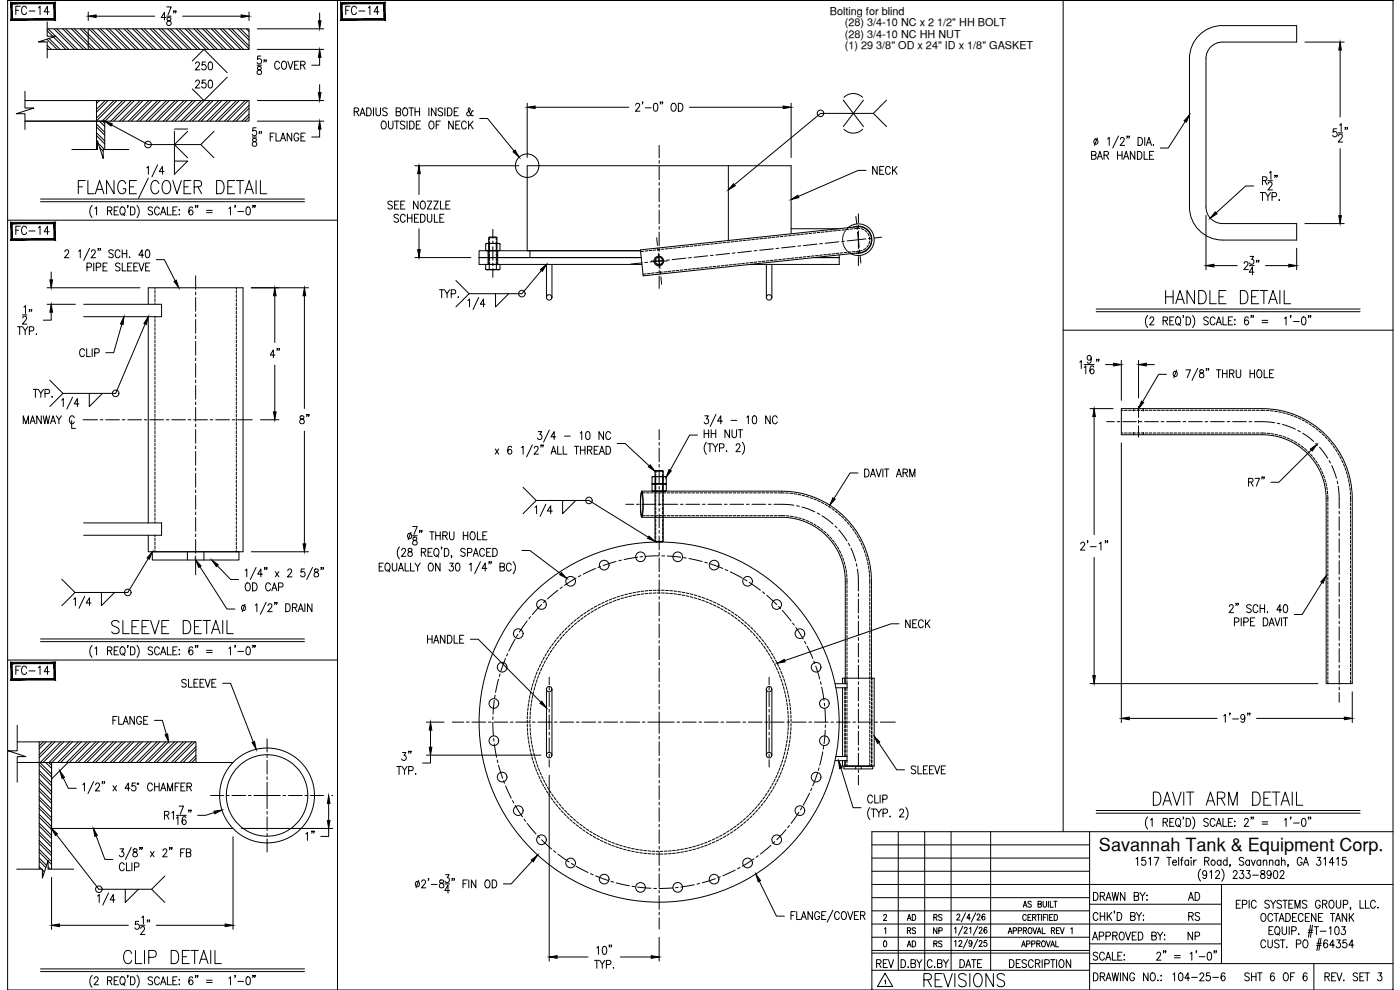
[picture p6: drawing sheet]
<svg xmlns="http://www.w3.org/2000/svg" width="420mm" height="297mm" viewBox="0 0 420 297" stroke-linecap="round" stroke-linejoin="round" font-family="sans-serif">
<defs><g id="words">
<g font-size="7.5">
<text x="348.9" y="92.4">HANDLE DETAIL</text>
<text x="32.5" y="191.2">SLEEVE DETAIL</text>
<text x="345.4" y="242.7">DAVIT ARM DETAIL</text>
<text x="36.3" y="290.3">CLIP DETAIL</text>
<text x="276.2" y="297.4">REVISIONS</text>
</g>
<g font-size="6.2">
<text x="80.1" y="108.7">4&quot;</text>
<text x="88.9" y="128.4">8&quot;</text>
</g>
<g font-size="5.7">
<text x="3.9" y="5.6">FC-14</text>
<text x="103" y="5.6">FC-14</text>
<text x="57.9" y="22.2">250</text>
<text x="261.1" y="53.6">NECK</text>
<text x="3.9" y="71.6">FC-14</text>
<text x="6" y="128.4">MANWAY C</text>
<text x="127.4" y="194.4">HANDLE</text>
<text x="3.9" y="203.6">FC-14</text>
<text x="95.6" y="253.3" transform="rotate(-90 95.6 253.3)">1&quot;</text>
<text x="355.6" y="283.3">NP</text>
<text x="351" y="295.6">104-25-6</text>
<text x="372.5" y="295.6">SHT 6 OF 6</text>
</g>
<text font-size="5.4" x="329.8" y="255.5">Savannah Tank &amp; Equipment Corp.</text>
<g font-size="5.3">
<text x="57.9" y="27.5">250</text>
<text x="9.2" y="120.3">TYP.</text>
<text x="270.9" y="189.4">NECK</text>
<text x="327.4" y="271.3">DRAWN BY:</text>
<text x="355.6" y="271.3">AD</text>
<text x="356" y="277.3">RS</text>
<text x="262.1" y="291.4">REV</text>
<text x="269.5" y="291.4">D.BY</text>
<text x="277.3" y="291.4">C.BY</text>
<text x="287.2" y="291.4">DATE</text>
</g>
<g font-size="4.9">
<text x="271.3" y="281.5">RS</text>
<text x="271.3" y="277.3">AD</text>
<text x="279.4" y="281.5">NP</text>
<text x="279.4" y="277.3">RS</text>
<text x="271.3" y="285.4">AD</text>
<text x="279.4" y="285.4">RS</text>
</g>
<g font-size="3.3">
<text x="249" y="4.5">Bolting for blind</text>
<text x="253.6" y="7.9">(28) 3/4-10 NC x 2 1/2&quot; HH BOLT</text>
<text x="253.6" y="11.4">(28) 3/4-10 NC HH NUT</text>
<text x="253.6" y="14.8">(1) 29 3/8&quot; OD x 24&quot; ID x 1/8&quot; GASKET</text>
</g>
</g></defs>
<!-- layer: 0 -->
<g fill="none" stroke="#000" stroke-width=".3">
<path d="M2.3 .1h415.8h-415.8v296.9h415.8v-296.9M101.3 .1v296.9M319.1 .1v249.4M2.3 66.1h99M319.1 99.1h99M2.3 198h99M261.7 253.5h65.3M261.7 257.5h65.3M269.6 249.5v41.6M277.5 249.5v41.6M285.4 249.5v41.6M297.3 249.5v41.6"/>
<path d="M327 249.5v47.5M418.1 249.5h-156.4v47.5M261.7 261.4h65.3M261.7 269.3h65.3M261.7 273.3h65.3M261.7 277.2h104.9M261.7 265.4h156.4M327 271.3h39.6M366.6 265.4v23.7M261.7 281.2h65.3M261.7 286h65.3M261.7 285.2h65.3"/>
<path d="M261.7 291.1h65.3M327 289.1h91.1M327 283.2h39.6"/>
</g>
<!-- layer: TEXT -->
<g fill="none" stroke="#000" stroke-width=".3">
<path d="M340.9 257.7l.5-.5v2.4M343.7 257.2h-.9l-.1 1.1a.74 .74 0 0 1 1.1 0 .74 .74 0 0 1-.1 1.1 .74 .74 0 0 1-1.1-.2M344.8 257.7l.5-.5v2.4M346.4 257.2h1.4l-1 2.4M350.2 257.2h1.3M350.8 257.2v2.4M351.9 258.7h1.2l-.1-.4a.71 .71 0 0 0-1.1 .5 .71 .71 0 0 0 1 .7l.2-.2M353.7 257.2v2.4M354.3 258h.7M355.1 257.2l-.4 .2-.1 .3v1.9M356.7 258.4a.74 .74 0 0 0-1.2 .3 .74 .74 0 0 0 .8 .9l.4-.3M356.7 258v1.6"/>
<path d="M357.5 257.2v.3zM357.5 258.2v1.4M358.2 258v1.6M359 258a.67 .67 0 0 0-.8 .7M361.5 258.4l1.2-.1 .1-.8-.4-.3h-.9v2.4M362.2 258.4l.7 1.2M366.4 258.4a.74 .74 0 0 0-1.2 .3 .74 .74 0 0 0 .8 .9l.4-.3M366.4 258v1.6M368.3 258.4a.57 .57 0 0 0-.6-.4 .57 .57 0 0 0-.5 .4 .7 .7 0 0 0 0 1 .7 .7 0 0 0 1.1-.1M368.3 257.2v2.4M369.2 259.5h-.2h.2l-.2 .6M373.3 257.6a.67 .67 0 0 0-.9-.4 .67 .67 0 0 0-.4 .8l1.1 .6 .2 .7a.82 .82 0 0 1-1.4 0"/>
<path d="M375 258.4a.57 .57 0 0 0-.5-.4 .57 .57 0 0 0-.6 .4 .7 .7 0 0 0 .1 1 .7 .7 0 0 0 1-.1M375 258v1.6M375.6 258l.5 1.6 .6-1.6M378.4 258.4a.57 .57 0 0 0-.6-.4 .57 .57 0 0 0-.5 .4 .7 .7 0 0 0 0 1 .7 .7 0 0 0 1.1-.1M378.4 258v1.6M379.1 258.5l.5-.5 .5 .2 .1 1.4M379.1 258v1.6M381 258.5l.4-.5 .5 .2 .1 1.4M381 258v1.6M383.8 258.4a.57 .57 0 0 0-.5-.4 .57 .57 0 0 0-.5 .4 .7 .7 0 0 0 0 1 .7 .7 0 0 0 1-.1M383.8 258v1.6M384.6 258.5l.5-.5 .5 .2 .1 1.4"/>
<path d="M384.6 257.2v2.4M386.6 259.5h-.2h.2l-.2 .6M390.8 257.8a.74 .74 0 0 0-.9-.5 .74 .74 0 0 0-.6 .9v.5a.74 .74 0 0 0 .7 1 .74 .74 0 0 0 .8-1h-.5M391.1 259.6l.8-2.4 .8 2.4M391.4 258.8h1M395.3 257.2h1l-.5 1a.73 .73 0 0 1 .6 1.1 .73 .73 0 0 1-1.3-.1M397.3 257.7l.5-.5v2.4M400.4 258.8h-1.5l1-1.6v2.4M401.2 257.7l.4-.5v2.4M403.9 257.2h-.9l-.1 1.1a.75 .75 0 0 1 1.1 0 .75 .75 0 0 1-.1 1.1 .75 .75 0 0 1-1.1-.2M265.2 274.8l.1-.3a.5 .5 0 0 1 .7 .1 .5 .5 0 0 1-.1 .7l-.8 .9h1M265.5 278.7l.3-.4v1.8"/>
<path d="M286.5 278.6l.4-.4v1.8M287.2 274.7l.1-.4 .5-.1 .3 .6-1 1.2h1M288.9 277.9l-1.2 2.7M289.4 278.6l.3-.4 .6 .4-1 1.4h1M289.8 273.9l-1.3 2.7M291 278.6l.3-.4v1.8M291.2 275.4h-1l.7-1.2v1.8M292.8 273.9l-1.3 2.7M293.2 274.7l.3-.5 .6 .4-.2 .6-.7 .8h1M293.4 277.9l-1.3 2.7M293.9 278.6l.3-.4 .5 .4-.9 1.4h1M295.6 274.5l-.3-.3a1.01 1.01 0 0 0-.1 1.8 .51 .51 0 0 0 .4-.7 .51 .51 0 0 0-.8-.1l-.1 .2"/>
<path d="M296.2 278.5l-.1-.2a.87 .87 0 0 0-.9 .7 .87 .87 0 0 0 .5 1 .5 .5 0 0 0 .5-.7 .5 .5 0 0 0-.8-.1l-.1 .2M302.8 279.5h.7M304.1 279.3l.8-.1v-.8l-.8-.1v1.8M305.6 279.3l.9-.1v-.7l-.9-.2v1.8M307.1 272.2l.5-1.8 .6 1.8M307.1 279.2l.9-.1v-.7l-.9-.1v1.8M307.3 271.6h.7M307.6 279.2l.5 .9M308 274.8a.56 .56 0 0 0-.7-.4 .56 .56 0 0 0-.4 .7v.4a.55 .55 0 0 0 .4 .7 .55 .55 0 0 0 .7-.5M308.5 275.2h.6M308.8 278.4l.2-.1a.9 .9 0 0 1 .7 .9 .9 .9 0 0 1-.7 .9 1.14 1.14 0 0 1-.2-1.7zM309.5 274.4h-1v1.8h1"/>
<path d="M309.5 270.7l-.3-.3-.7 .3 .2 .4 .8 .6-.3 .5-.7-.2M309.9 275.2h.8v-.7l-.8-.1v1.8M310 278.3l.6 1.8 .6-1.8M310.4 275.2l.5 1M311.2 274.4h1M311.5 279.5h.7M311.5 271.3l.9-.1 .1-.6-1-.2v1.8l1-.2v-.6l-.3-.1M311.7 274.4v1.8M312.5 274.4v1.8M312.8 278.3v1.8h.9M313.1 270.4v1.3l.4 .5 .3-.1 .3-.4v-1.3M313.1 275.2h.6"/>
<path d="M314.1 274.4h-1v1.8M314.4 274.4v1.8M314.6 270.4v1.8M315 275.2h.6M315.2 270.4v1.8h.9M315.5 279.2l.9-.1 .1-.6-1-.2v1.8M315.9 274.4h-.9v1.8h.9M316 279.2l.5 .9M316.2 270.4h1M316.4 274.4a.91 .91 0 0 1 1 .9 .91 .91 0 0 1-1 .9zM316.7 270.4v1.8M317.1 279.2h.5"/>
<path d="M318 278.3h-.9v1.8h.9M318.2 278.3l.6 1.8 .6-1.8M321.4 278.7l.4-.4v1.8M329.5 274.3a.74 .74 0 0 0-.9-.5 .74 .74 0 0 0-.5 .9v.6a.74 .74 0 0 0 .5 .9 .74 .74 0 0 0 .9-.6M330.2 273.8v2.4M330.2 274.9h1.3M331.5 273.8v2.4M332.3 273.8v2.4M332.8 274.8l.9 1.4M333.7 273.8l-1.4 1.6M334.5 273.4h-.2h.2l-.2 .6M335.3 273.8a1.21 1.21 0 0 1 1.4 1.2 1.21 1.21 0 0 1-1.4 1.2z"/>
<path d="M336.3 279.8l.1-.1a1.2 1.2 0 0 1 1 1.1 1.2 1.2 0 0 1-1 1.2 1.53 1.53 0 0 1-.1-2.2zM337.8 279.7l.8 2.3 .7-2.3M339.3 274.9l1.2-.1 .2-.3-.1-.5-.4-.2h-.9v2.4h.9l.4-.3 .1-.5-.5-.5M341.1 279.7h-1.3v2.3h1.3M341.1 273.8l.7 1.1v1.3M341.6 279.7a1.2 1.2 0 0 1 1.4 1.1 1.2 1.2 0 0 1-1.4 1.2zM342.6 273.8l-.8 1.1M343.1 276h.2zM343.2 274.6v.2zM347.4 279.7l.8 1.1v1.2M349 279.7l-.8 1.1M360.3 260.8a2.73 2.73 0 0 0 0 3.6"/>
<path d="M362.1 262a.64 .64 0 0 1-.7 .7 .64 .64 0 0 1-.5-.8l.6-.7a1.4 1.4 0 0 1 .1 2.4l-.6-.3M363.1 261.7l.5-.5v2.4M364.8 261.8l.4-.6h.4l.4 .5-.3 .8-1 1.1h1.4M366.7 260.8a2.73 2.73 0 0 1 0 3.6M370.1 261.8l.4-.6h.4l.4 .5-.3 .8-1 1.1h1.4M371 271.3h.8M372.2 261.2h1l-.6 .9a.72 .72 0 0 1 .6 1.1 .72 .72 0 0 1-1.2-.1M372.3 270.1h-1.3v2.4h1.3M372.9 271.4l1.1-.1 .2-.4-.2-.7-1.1-.1v2.4M374.1 261.2h1l-.6 .9a.72 .72 0 0 1 .7 1.1 .72 .72 0 0 1-1.3-.1M374.9 270.1v2.4M375.9 262.6h1.7"/>
<path d="M377 270.7a.74 .74 0 0 0-.9-.6 .74 .74 0 0 0-.5 .9v.6a.74 .74 0 0 0 .5 .9 .74 .74 0 0 0 .9-.6M378.5 261.3l-.1 .5 .3 .3a.76 .76 0 0 1 .9 .7 .76 .76 0 0 1-.8 .8 .78 .78 0 0 1-.5-1 .78 .78 0 0 1 1-.5l.3-.3-.1-.5zM378.8 274.2l.2-.1a1.22 1.22 0 0 1 1 1.2 1.22 1.22 0 0 1-1 1.2 1.53 1.53 0 0 1-.2-2.3zM380.8 279.2h.8M380.9 270.5a.67 .67 0 0 0-.8-.4 .67 .67 0 0 0-.4 .8l1 .6 .2 .7a.82 .82 0 0 1-1.3 0M381.3 270.1l.8 1.2v1.2M381.5 262a.64 .64 0 0 1-.9 .5 .64 .64 0 0 1-.2-1 .64 .64 0 0 1 1 0l.1 .5a1.15 1.15 0 0 1-.8 1.6l-.4-.3M382 274.6a.74 .74 0 0 0-.9-.5 .74 .74 0 0 0-.6 .9v.6a.74 .74 0 0 0 .6 .9 .74 .74 0 0 0 .9-.6M382.1 278.1h-1.3v2.3h1.3M382.3 274.1h1.4M382.4 261.3l.5-.1a1.52 1.52 0 0 1 0 2.4h-.2a1.66 1.66 0 0 1-.3-2.3zM382.9 270.1l-.8 1.2"/>
<path d="M382.9 278.2l.3-.1a1.2 1.2 0 0 1 .9 1.1 1.2 1.2 0 0 1-.9 1.2 1.51 1.51 0 0 1-.3-2.2zM383 274.1v2.4M383.4 280l.6 .6M383.9 276.5l.7-2.4 .8 2.4M384.2 275.7h.9M384.2 261.8l.4-.6h.3l.4 .5-.3 .8-.9 1.1h1.3M384.6 270.5a.67 .67 0 0 0-.8-.4 .67 .67 0 0 0-.5 .8l1.1 .6 .2 .7a.82 .82 0 0 1-1.4 0M384.8 278.1v1.6a.67 .67 0 0 0 .7 .7 .67 .67 0 0 0 .6-.7v-1.6M385 270.1h1.3M385.7 270.1v2.4M385.9 274.1a1.21 1.21 0 0 1 1.4 1.2 1.21 1.21 0 0 1-1.4 1.2zM386.8 271.3h.8"/>
<path d="M386.9 278.1v2.3M387.7 279.3l1.1-.1 .2-.4-.2-.6-1.1-.1v2.3M387.9 275.2h.8M388 270.1h-1.2v2.4h1.2M388.6 272.5v-2.4l.8 2.4 .8-2.4v2.4M389.2 274.1h-1.3v2.4h1.3M391.1 274.6a.74 .74 0 0 0-.9-.5 .74 .74 0 0 0-.6 .9v.6a.74 .74 0 0 0 .6 .9 .74 .74 0 0 0 .9-.6M391.8 275.2h.7M392.2 270.5a.67 .67 0 0 0-.8-.4 .67 .67 0 0 0-.5 .8l1.1 .6 .2 .7a.82 .82 0 0 1-1.4 0M392.6 279.7h1.3M392.7 279.1h1.3M393 274.1h-1.2v2.4h1.2"/>
<path d="M393.3 277.6l-.6 3.6M393.9 277.6l-.6 3.6M394.4 278.1h1.4M394.9 274.1v2.4l-1.3-2.4v2.4M395.1 278.1v2.3M395.7 275.2h.8M396.2 270.7a.74 .74 0 0 0-.9-.6 .74 .74 0 0 0-.5 .9v.6a.74 .74 0 0 0 .7 .9 .74 .74 0 0 0 .7-.9h-.4M396.2 279.4h1.8M396.9 271.3l1.2-.2 .2-.3-.2-.5-.3-.2h-.9v2.4M397 274.1h-1.3v2.4h1.3M397.6 271.3l.7 1.2M398.9 278.5l.5-.4v2.3"/>
<path d="M399.2 270.2l.2-.1a1.21 1.21 0 0 1 1 1.2 1.21 1.21 0 0 1-1 1.2 1.53 1.53 0 0 1-.2-2.3zM399.3 274.1h1.3M399.9 274.1v2.4M400.8 276.5l.8-2.4 .7 2.4M400.9 278.2l.4-.1a1.47 1.47 0 0 1 0 2.3h-.2a1.68 1.68 0 0 1-.2-2.2zM401 270.1v1.7a.67 .67 0 0 0 .7 .7 .67 .67 0 0 0 .7-.7v-1.7M401.1 275.7h.9M402.7 278.1h1l-.5 .8a.72 .72 0 0 1 .5 1.2 .72 .72 0 0 1-1.2-.1M403.2 271.4h.8l.5-.5a.6 .6 0 0 0-.5-.8h-.8v2.4M404.2 274.1v2.4l-1.4-2.4v2.4M404.9 274.1v2.4M405.4 272.4h-.2h.2l-.2 .6"/>
<path d="M405.4 275.1l.9 1.4M406.3 274.1l-1.4 1.6M408.2 270.1v2.4h1.1M409.8 270.1v2.4h1.2M412.8 270.7a.74 .74 0 0 0-.9-.6 .74 .74 0 0 0-.6 .9v.6a.74 .74 0 0 0 .6 .9 .74 .74 0 0 0 .9-.6M413.5 272.3v.2zM265.3 282.4l.3-.1a.97 .97 0 0 1 .5 .9 .97 .97 0 0 1-.5 .9l-.4-.4-.1-.4zM265.5 294.3l.2-.2v1.2M265.6 292l2.3 4h-4.6zM286.5 282.5l.4-.3v1.8M287.8 282.6l.3-.4 .6 .3-1 1.5h1M290.4 281.8l-1.3 2.8"/>
<path d="M291.7 282.8a.51 .51 0 0 1-.8 .3 .51 .51 0 0 1 .1-.8l.2-.1a.97 .97 0 0 1 .5 .9 .97 .97 0 0 1-.6 .9l-.3-.3M293.4 281.8l-1.3 2.8M293.9 282.6l.3-.4 .5 .3-.9 1.5h1M296.1 282.2h-.7l-.1 .7a.55 .55 0 0 1 .8 .1 .55 .55 0 0 1-.1 .8 .55 .55 0 0 1-.8-.2M302.6 280.1l.5-1.8 .6 1.8M303 287.9a1.2 1.2 0 0 1 1.3 1.2 1.2 1.2 0 0 1-1.3 1.2zM305 289.1h.8M306.2 287.9h-1.2v2.4h1.2M306.6 284.1l.6-1.8 .5 1.8M306.8 283.5h.7M308.1 288.3a.67 .67 0 0 0-.9-.4 .67 .67 0 0 0-.4 .8l1.1 .6 .2 .7a.8 .8 0 0 1-1.4 0M308.1 283.2h.9l.1-.7-1-.2v1.8"/>
<path d="M309.6 283.2h.9v-.8l-.9-.1v1.8M310.1 288.5a.75 .75 0 0 0-.9-.6 .75 .75 0 0 0-.6 .9v.6a.75 .75 0 0 0 .6 .9 .75 .75 0 0 0 .9-.5M310.7 289.1l1.2-.1 .2-.4-.1-.4-.4-.3h-.9v2.4M311.2 283.2l.8-.1 .1-.6-.9-.2v1.8M311.3 280.1l.6-1.8 .5 1.8M311.4 289.1l.7 1.2M311.6 283.2l.5 .9M312.8 287.9v2.4M312.9 282.4l.1-.1a.9 .9 0 0 1 .8 .9 .9 .9 0 0 1-.8 .9 1.16 1.16 0 0 1-.1-1.7zM313.5 289.2l1.2-.1 .2-.4-.2-.6-1.2-.2v2.4M314 282.3l.6 1.8 .6-1.8M315.3 287.9h1.3"/>
<path d="M315.3 284.1l.6-1.8 .6 1.8M315.5 283.5h.8M316 287.9v2.4M316.8 282.3v1.8h.9M317.1 287.9v2.4M318.2 288.1l.1-.2a1.2 1.2 0 0 1 1.1 1.2 1.2 1.2 0 0 1-1.1 1.2 1.5 1.5 0 0 1-.1-2.2zM321.3 287.9v2.4l-1.3-2.4v2.4M327.9 282l.8-2.3 .7 2.3M328.2 291.9a1.21 1.21 0 0 1 1.4 1.2 1.21 1.21 0 0 1-1.4 1.2zM328.2 281.2h.9M329.4 286a.67 .67 0 0 0-.8-.3 .67 .67 0 0 0-.4 .8l1 .5 .2 .7a.77 .77 0 0 1-1.3 0M329.9 280.9l1.1-.1 .3-.4-.1-.5-1.3-.2v2.3"/>
<path d="M330.2 293l1.1-.1 .1-.8-.4-.2h-.8v2.4M330.9 293l.6 1.3M331.4 286.3a.75 .75 0 0 0-.9-.6 .75 .75 0 0 0-.5 .9v.6a.75 .75 0 0 0 .5 .9 .75 .75 0 0 0 .9-.6M331.8 288.1l.8-2.4 .8 2.4M331.9 294.3l.8-2.4 .8 2.4M331.9 280.9l1.2-.1 .2-.4-.2-.6-1.2-.1v2.3M332.1 287.3h1M332.2 293.5h1M333.8 291.9l.4 2.4 .5-2.4 .5 2.4 .5-2.4M333.8 285.7v2.4h1.2M333.9 280.8l1.2-.1 .1-.8-1.3-.2v2.3M334.6 280.8l.7 1.2"/>
<path d="M335.5 286.8h.8M336.3 291.9v2.4M336.7 285.7h-1.2v2.4h1.2M337.4 286.5v.2zM337.4 287.9v.2zM338.4 291.9v2.4l-1.4-2.4v2.4M339.8 280.8h.8M340.5 292.5a.74 .74 0 0 0-.9-.6 .74 .74 0 0 0-.6 .9v.6a.74 .74 0 0 0 .8 .9 .74 .74 0 0 0 .7-.9h-.5M344.5 291.9v2.4l-1.3-2.4v2.4M345.6 292l.2-.1a1.22 1.22 0 0 1 1 1.2 1.22 1.22 0 0 1-1 1.2 1.51 1.51 0 0 1-.2-2.3zM345.7 280.8l1.1-.1 .2-.4-.1-.4-1.2-.2v2.3h.8l.4-.2 .1-.6-.5-.4M347.2 286.3l.4-.6h.4l.3 .5-.3 .7-.9 1.2h1.3"/>
<path d="M347.5 294.1v.2zM348.4 294.2h.2zM348.5 292.7v.2zM349.3 285.4h-.2h.2l-.2 .5M349.4 280.6h.2zM349.4 281.9h.2zM349.9 285.4h-.2h.2l-.2 .5M352.5 286.7h1.7M352.5 287.4h1.7M357.2 286.2l.5-.5v2.4M359.1 285.4h-.2h.2l-.2 .5M359.9 287h1.7"/>
<path d="M362.6 285.8l.5-.1a1.52 1.52 0 0 1 0 2.4h-.2a1.72 1.72 0 0 1-.3-2.3zM364.5 285.4h-.2h.2l-.2 .5M365.1 285.4h-.2h.2l-.2 .5M379.8 282.6a.74 .74 0 0 0-.9-.6 .74 .74 0 0 0-.5 .9v.6a.74 .74 0 0 0 .5 .9 .74 .74 0 0 0 .9-.6M380.5 282v1.7a.67 .67 0 0 0 .7 .7 .67 .67 0 0 0 .6-.7v-1.7M383.9 282.3a.66 .66 0 0 0-.9-.3 .66 .66 0 0 0-.4 .8l1.1 .6 .2 .6a.82 .82 0 0 1-1.4 0M384.3 282h1.3M384.9 282v2.4M386.1 284.3h.2zM389.1 283.2l1.1-.1 .2-.3-.1-.6-1.2-.2v2.4M389.7 280.3h.2zM391.4 282.1l.2-.1a1.2 1.2 0 0 1 1 1.2 1.2 1.2 0 0 1-1 1.2 1.53 1.53 0 0 1-.2-2.3z"/>
<path d="M395.1 283.7h1.4M395.2 283h1.4M395.9 281.5l-.7 3.7M396.5 281.5l-.7 3.7M397.6 293l1.2-.1 .1-.8-.4-.2h-.9v2.4M398.3 293l.7 1.3M398.4 282.3a.56 .56 0 0 0-.9-.2l-.2 .4a1.52 1.52 0 0 0 .5 1.9 .67 .67 0 0 0 .6-.9 .67 .67 0 0 0-1.1-.3l-.1 .4M399.6 293h.8M400.5 283.6h-1.4l.9-1.6v2.4M400.9 291.9h-1.3v2.4h1.3M401.2 282h1l-.5 .9a.72 .72 0 0 1 .5 1.1 .72 .72 0 0 1-1.2-.1M401.2 291.9l.8 2.4 .7-2.4"/>
<path d="M403.2 294.2h.2zM404.1 282h-1l-.1 1a.74 .74 0 0 1 1.1 .1 .74 .74 0 0 1-.1 1 .74 .74 0 0 1-1.1-.2M406.3 283.6h-1.5l1-1.6v2.4M407.4 292.2a.71 .71 0 0 0-.7-.3 .71 .71 0 0 0-.6 .6l.2 .3 .9 .5 .2 .6a.79 .79 0 0 1-1.3 0M408.1 293h.8M409.4 291.9h-1.3v2.4h1.3M409.7 291.9h1.3M410.3 291.9v2.4M413.6 291.9h1.1l-.6 .9a.72 .72 0 0 1 .6 1.1 .72 .72 0 0 1-1.3-.1"/>
<circle cx="364.1" cy="258.8" r=".74"/>
</g>
<!-- layer: SHOP TAG -->
<path d="M261.7 297h.1M418.1 297h.1" fill="none" stroke="#000" stroke-width=".3"/>
<!-- layer: HANDLE -->
<g fill="none" stroke="#000" stroke-width=".3">
<path d="M366.9 7.7a9.9 9.9 0 0 0-9.9 9.9v44.5a9.9 9.9 0 0 0 9.9 9.9h22.2v-4.9h-22.2a4.9 4.9 0 0 1-5-5v-44.5a4.9 4.9 0 0 1 5-5h22.2v-4.9h-22.2M164 79.3v9.9M165.7 79.3v9.9M230 79.3v9.9M231.6 79.3v9.9M164 206.8v19.8M165.7 206.8v19.8M230 206.8v19.8M231.6 206.8v19.8"/>
<circle cx="164.8" cy="89.2" r=".81"/>
<circle cx="230.8" cy="89.2" r=".81"/>
<circle cx="164.8" cy="206.8" r=".81"/>
<circle cx="230.8" cy="206.8" r=".81"/>
<circle cx="164.8" cy="226.6" r=".81"/>
<circle cx="230.8" cy="226.6" r=".81"/>
</g>
<!-- layer: 212 SCH 40 -->
<g fill="none" stroke="#000" stroke-width=".3">
<path d="M252.9 71.6v.4M252.9 72.2v.4M253 71l-.1 .4M253 72.8l.1 .4M253.1 73.4l.2 .4M253.1 70.4l-.1 .4M253.4 69.8l-.2 .4M253.4 74l.2 .4M253.7 69.3l-.3 .3M253.7 74.5l.2 .4M254 68.8l-.2 .3M254 75l.3 .3"/>
<path d="M254.2 68.7a4.7 4.7 0 0 1 6.5-.4 4.7 4.7 0 0 1 .7 6.5 4.7 4.7 0 0 1-6.4 1M254.5 75.5l.3 .2M256.1 68.1a4.1 4.1 0 0 1 5.6 3.4 4.1 4.1 0 0 1-4.8 4.4M44.5 91.3v-5h28.4v79.3h-28.4v-5M44.5 95v61.9M46.5 86.3v.5M46.5 87.2v.8M46.5 88.4v.8M46.5 89.6v.9M46.5 90.9v.4M46.5 95v.4M46.5 95.8v.9"/>
<path d="M46.5 97.1v.8M46.5 98.3v.8M46.5 99.6v.8M70.9 86.3v.5M70.9 87.2v.8M70.9 88.4v.8M70.9 89.6v.9M70.9 90.9v.8M70.9 92.1v.8M70.9 93.4v.8M70.9 94.6v.8M70.9 95.8v.9"/>
<path d="M70.9 97.1v.8M70.9 98.3v.8M70.9 99.6v.8M46.5 100.8v.8M46.5 102v.9M46.5 103.3v.8M46.5 104.5v.8M46.5 105.7v.9M46.5 107v.8M46.5 108.2v.8M46.5 109.5v.8M46.5 110.7v.8"/>
<path d="M46.5 111.9v.9M46.5 113.2v.8M46.5 114.4v.8M46.5 115.6v.9M46.5 116.9v.8M46.5 118.1v.8M46.5 119.3v.9M70.9 100.8v.8M70.9 102v.9M70.9 103.3v.8M70.9 104.5v.8M70.9 105.7v.9"/>
<path d="M70.9 107v.8M70.9 108.2v.8M70.9 109.5v.8M70.9 110.7v.8M70.9 111.9v.9M70.9 113.2v.8M70.9 114.4v.8M70.9 115.6v.9M70.9 116.9v.8M70.9 118.1v.8M70.9 119.3v.9M46.5 120.6v.8"/>
<path d="M46.5 121.8v.8M46.5 123.1v.8M46.5 124.3v.8M46.5 125.5v.9M46.5 126.8v.8M46.5 128v.8M46.5 129.3v.8M46.5 130.5v.8M46.5 131.7v.9M46.5 133v.8M46.5 134.2v.8M46.5 135.4v.9"/>
<path d="M46.5 136.7v.8M46.5 137.9v.8M46.5 139.2v.8M70.9 120.6v.8M70.9 121.8v.8M70.9 123.1v.8M70.9 124.3v.8M70.9 125.5v.9M70.9 126.8v.8M70.9 128v.8M70.9 129.3v.8M70.9 130.5v.8"/>
<path d="M70.9 131.7v.9M70.9 133v.8M70.9 134.2v.8M70.9 135.4v.9M70.9 136.7v.8M70.9 137.9v.8M70.9 139.2v.8M46.5 140.4v.8M46.5 141.6v.9M46.5 142.9v.8M46.5 144.1v.8M46.5 145.3v.9"/>
<path d="M46.5 146.6v.8M46.5 147.8v.8M46.5 149v.9M46.5 150.3v.8M46.5 151.5v.8M46.5 152.8v.8M46.5 154v.8M46.5 155.2v.9M46.5 156.5v.4M70.9 140.4v.8M70.9 141.6v.9M70.9 142.9v.8"/>
<path d="M70.9 144.1v.8M70.9 145.3v.9M70.9 146.6v.8M70.9 147.8v.8M70.9 149v.9M70.9 150.3v.8M70.9 151.5v.8M70.9 152.8v.8M70.9 154v.8M70.9 155.2v.9M70.9 156.5v.8M70.9 157.7v.8"/>
<path d="M70.9 158.9v.9M46.5 160.6v.4M46.5 161.4v.8M46.5 162.7v.8M46.5 163.9v.8M46.5 165.1v.5M70.9 160.2v.8M70.9 161.4v.8M70.9 162.7v.8M70.9 163.9v.8M70.9 165.1v.5M252.9 205.1v-1.6h9.5v26.4h-9.5v-1.7"/>
<path d="M252.9 206.4v20.6M253.5 203.5v1.6M253.5 206.4v.8M253.5 207.6v.8M253.5 208.8v.9M253.5 210.1v.8M253.5 211.3v.8M253.5 212.5v.9M253.5 213.8v.8M253.5 215v.8M253.5 216.3v.8M253.5 217.5v.8"/>
<path d="M253.5 218.7v.9M253.5 220v.8M261.7 203.5v.6M261.7 204.5v.8M261.7 205.7v.9M261.7 207v.8M261.7 208.2v.8M261.7 209.5v.8M261.7 210.7v.8M261.7 211.9v.9M261.7 213.2v.8M261.7 214.4v.8"/>
<path d="M261.7 215.7v.8M261.7 216.9v.8M261.7 218.1v.8M261.7 219.4v.8M253.5 221.2v.8M253.5 222.4v.9M253.5 223.7v.8M253.5 224.9v.8M253.5 226.2v.8M253.5 228.2v1.7M261.7 220.6v.8M261.7 221.8v.9"/>
<path d="M261.7 223.1v.8M261.7 224.3v.8M261.7 225.5v.9M261.7 226.8v.8M261.7 228v.8M261.7 229.3v.6"/>
<circle cx="80.1" cy="238.7" r="14.2"/>
<circle cx="80.1" cy="238.7" r="12.2"/>
</g>
<!-- layer: CENTER -->
<g fill="none" stroke="#000" stroke-width=".3">
<path d="M197.8 43.6v3.7M197.8 48.2v.8M197.8 49.8v4.1M197.8 54.8v.8M197.8 56.4v4.1M147.9 68.8v2.7M147.9 72.3v.8M147.9 74v4.1M147.9 78.9v.8M192.7 78.9l-3.4 .3M194.4 78.7l-.9 .1M195.4 78.3h4.8"/>
<path d="M197.1 71.3l.2 2.3M197.4 74.4l.1 .8M197.6 76.1l.5 4.5M197.8 61.4v.8M197.8 63v4.1M197.8 68v.8M197.8 69.6v4.2M197.8 74.6v.8M197.8 76.2v4.1M199.3 78.2l-4.1 .4M200.9 78l-.8 .1M205.8 77.5l-4.1 .4"/>
<path d="M207.5 77.3l-.8 .1M212.4 76.8l-4.1 .4M214 76.6l-.8 .1M218.9 76.1l-4.1 .4M220.6 75.9l-.8 .1M225.5 75.4l-4.1 .4M227.2 75.2l-.9 .1M232.1 74.7l-4.1 .4M233.7 74.5l-.8 .1M238.6 74l-4.1 .4M240.3 73.8l-.8 .1M245.2 73.2l-4.1 .5"/>
<path d="M246.8 73.1l-.8 .1M251.8 72.5l-4.1 .5M253.4 72.4l-.8 .1M254.2 72.3l3.4-.4 .3 2.3M256.9 64.9l.2 2.3M257.2 68l.1 .8M257.4 69.7l.2 2.2 2.3-.2M257.6 64.2v2.6M257.6 67.6v.9M257.6 69.3v5.3M257.6 75.4v.8M257.6 77v2.7"/>
<path d="M257.9 75l.1 .8M258.1 76.7l.3 2.2M261.5 71.5l-.8 .1M264.6 71.2l-2.3 .2M58.7 82.8v4M58.7 87.6v.8M58.7 89.3v4.1M58.7 94.2v.8M58.7 95.9v4.1M147.9 80.6v2.6M197.8 81.2v.8M197.8 82.8v3.7"/>
<path d="M198.1 81.4l.1 .8M198.3 83l.3 2.3M58.7 100.8v.8M58.7 102.5v4.1M58.7 107.4v.8M58.7 109.1v4.1M58.7 114v.8M58.7 115.7v4.1M24.9 125.9h4.4M30.1 125.9h.8M31.7 125.9h4.2M36.7 125.9h.8"/>
<path d="M38.3 125.9h4.2M43.3 125.9h.8M44.9 125.9h4.2M49.9 125.9h.8M51.5 125.9h4.1M56.5 125.9h.8M58.1 125.9h4.2M58.7 120.6v.8M58.7 122.3v4.1M58.7 127.2v.8M58.7 128.9v4.1M58.7 133.8v.8"/>
<path d="M58.7 135.5v4.1M63.1 125.9h.8M64.7 125.9h4.2M69.7 125.9h.8M71.3 125.9h4.4M197.8 128.9v3M197.8 132.8v.8M197.8 134.4v4.1M197.8 139.4v.8M332.1 126.5h2.3M335.3 126.5h.8M336.9 126.5h4.1"/>
<path d="M341.7 121.9v3.4M341.7 126.1v.8M341.7 127.8v3.4M341.9 126.5h.8M343.5 126.5h4.1M348.5 126.5h.8M350.1 126.5h4.1M355 126.5h.9M356.7 126.5h4.1M361.7 126.5h.8M363.3 126.5h4.1M368.3 126.5h.8"/>
<path d="M369.9 126.5h4.1M374.9 126.5h.8M376.5 126.5l3.7 .1 2.3 .2M383.3 127l.8 .2M384.9 127.3l3.9 1.5M389.5 129.1l.7 .4M390.9 130l3.4 2.4M394.8 133l.6 .6M396 134.2l2.5 3.3M398.9 138.2l.4 .7M399.6 139.7l1.5 3.8M58.7 140.4v.8"/>
<path d="M58.7 142.1v4.1M58.7 147v.8M58.7 148.7v4.1M58.7 153.6v.8M58.7 155.3v4.1M187.8 151.3h2.4M191 151.3h.8M192.7 151.3h4.1M197.6 151.3h.8M197.8 141v4.1M197.8 146v.8M197.8 147.6v4.2"/>
<path d="M197.8 152.6v.8M197.8 154.2v4.1M197.8 159.2v.8M199.3 151.3h4.1M204.2 151.3h.8M205.8 151.3h4.2M210.8 151.3h.8M212.4 151.3h4.2M217.4 151.3h.8M219.1 151.3h4.1M224 151.3h.8M225.7 151.3h4.1"/>
<path d="M230.6 151.3h.8M232.3 151.3l6 .3M239.1 151.8l.8 .1M240.7 152.1l3.8 1.5M245.3 153.9l.7 .4M246.7 154.8l3.3 2.4M250.6 157.8l.6 .6M251.7 159l2.5 3.3M401.3 144.3l.2 .8M401.6 145.9l.3 2.3v4.3M401.9 153.4v.8M401.9 155v4.1"/>
<path d="M401.9 160v.8M58.7 160.2v.8M58.7 161.9v4.1M58.7 166.8v.8M58.7 168.5v4M167.4 177.1l-3.1 2.6M168.7 176.1l-.6 .5M172.8 173.4l-3.4 2.2M174.3 172.7l-.7 .4M178.7 170.6l-3.7 1.7M180.2 170l-.7 .3M184.9 168.5l-3.9 1.2"/>
<path d="M186.5 168.1l-.8 .2M191.3 167.2l-4 .7M192.9 167l-.8 .1M197.8 166.8l-4.1 .1M197.8 160.8v4.1M197.8 165.8v.8M197.8 167.4v4.1M197.8 172.4v.8M197.8 174v4.1M197.8 179v.8M198.6 166.8h.9M200.3 166.8l4 .4"/>
<path d="M205.1 167.3l.9 .1M206.8 167.6l3.9 .9M211.5 168.7l.8 .2M213.1 169.2l3.8 1.4M217.7 170.9l.7 .3M219.2 171.6l3.6 1.9M223.5 173.9l.7 .4M224.9 174.7l3.3 2.4M228.9 177.6l.6 .5M230.1 178.6l3 2.8M254.6 163l.4 .7M255.4 164.5l1.4 3.8"/>
<path d="M257 169.1l.2 .8M257.3 170.8l.3 2.2v4.3M257.6 178.1v.9M257.6 179.8v4.1M401.9 161.6v4.1M401.9 166.6v.8M401.9 168.2v4.1M401.9 173.2v.8M401.9 174.8v4.1M401.9 179.8v.8M151.7 197.6l-1.4 3.8M152.4 196.1l-.4 .7"/>
<path d="M154.6 191.7l-1.9 3.7M155.4 190.3l-.4 .7M158.2 186.3l-2.3 3.3M159.2 185l-.5 .7M162.5 181.4l-2.7 3M163.7 180.3l-.6 .5M197.8 180.6v4.1M197.8 185.6v.8M197.8 187.2v4.1M197.8 192.2v.8M197.8 193.8v4.1M197.8 198.8v.8"/>
<path d="M233.7 182l.5 .6M234.8 183.2l2.6 3.1M237.9 187l.5 .6M238.8 188.3l2.2 3.4M241.4 192.4l.4 .8M242.2 193.9l1.7 3.7M244.2 198.3l.3 .8M244.8 199.9l1.2 3.9M257.6 184.7v.9M257.6 186.4v4.1M257.6 191.3v.9M257.6 193v4.1"/>
<path d="M257.6 197.9v.9M257.6 199.6v4.1M401.9 181.4v4.1M401.9 186.4v.8M401.9 188v4.1M401.9 193v.8M401.9 194.6v4.1M401.9 199.6v.8M135.7 216.7h3.4M140 216.7h.8M141.6 216.7h4.2M146.6 216.7h.8"/>
<path d="M147.9 216.7l.2 4.1M147.9 215.1v.8M148.2 216.7h4.1M148.3 210.2l-.3 4M148.6 208.6l-.2 .8M149.6 203.8l-.9 4M150.1 202.2l-.3 .8M153.2 216.7h.8M154.8 216.7h4.1M159.8 216.7h.8M161.4 216.7h4.1M164.8 203.2v2.2"/>
<path d="M164.8 206.2v.9M164.8 207.9v4.1M164.8 212.8v.9M164.8 214.5v4.4M164.8 219.7v.8M166.4 216.7h.8M168 216.7h4.1M173 216.7h.8M174.6 216.7h4.2M179.6 216.7h.8M181.2 216.7h4.1M186.2 216.7h.8"/>
<path d="M187.8 216.7h4.1M192.8 216.7h.8M194.4 216.7h7.9M197.8 200.4v4.1M197.8 205.4v.8M197.8 207v4.1M197.8 212v.8M197.8 213.6v6.5M203.2 216.7h.8M204.8 216.7h4.1M209.8 216.7h.8M211.4 216.7h4.1"/>
<path d="M216.4 216.7h.8M218 216.7h4.1M222.9 216.7h.9M224.6 216.7h4.1M229.6 216.7h.8M230.8 203.2v2.2M230.8 206.2v.9M230.8 207.9v4.1M230.8 212.8v.9M230.8 214.5v4.4M230.8 219.7v.8M231.2 216.7h4.1"/>
<path d="M236.2 216.7h.8M237.8 216.7h4.1M242.8 216.7h.8M244.4 216.7h4.1M246.2 204.5l.2 .8M246.6 206.1l.7 4.1M247.4 211l.1 .8M247.6 212.6l.1 4.1M247.7 219.1l-.4 4.1M247.7 217.5v.8M249.4 216.7h.8M251 216.7h4.1"/>
<path d="M255.9 216.7h.9M257.6 216.7h4.1M257.6 204.5v.9M257.6 206.2v4.1M257.6 211.1v.8M257.6 212.8v4.1M257.6 217.7v.9M257.6 219.4v4.1M262.6 216.7h.8M264.2 216.7h4.5M401.9 201.2v4.1M401.9 206.1v.9"/>
<path d="M401.9 207.8v2.9M63.2 238.7h3.9M68 238.7h.8M69.6 238.7h4.1M74.5 238.7h.9M76.2 238.7h7.9M80.2 221.7v3.9M80.2 226.5v.8M80.2 228.1v4.1M80.2 233.1v.8M80.2 234.7v7.9M84.9 238.7h.8"/>
<path d="M86.6 238.7h4.1M91.5 238.7h.9M93.2 238.7h3.9M148.1 221.6l.2 .8M148.3 223.2l.7 4M149.2 228l.2 .8M149.6 229.6l1.2 3.9M151.1 234.3l.3 .7M151.7 235.8l1.7 3.7M164.8 221.3v4.2M164.8 226.3v.8M164.8 227.9v2.2"/>
<path d="M197.8 220.9v.8M197.8 222.6v4.1M197.8 227.5v.8M197.8 229.2v4.1M197.8 234.1v.8M197.8 235.7v4.2M230.8 221.3v4.2M230.8 226.3v.8M230.8 227.9v2.2M243 238l-2 3.6M243.6 236.5l-.3 .7M245.3 231.9l-1.4 3.9"/>
<path d="M245.8 230.4l-.2 .7M246.9 225.6l-.9 4M247.2 224l-.1 .8M257.6 224.3v.9M257.6 226v4.1M257.6 230.9v.9M257.6 232.6v2.9M80.2 243.4v.9M80.2 245.1v4.1M80.2 250v.9M80.2 251.7v3.9M153.8 240.2l.4 .7"/>
<path d="M154.6 241.6l2.2 3.5M157.3 245.8l.4 .6M158.2 247.1l2.6 3.1M161.4 250.8l.6 .6M162.5 252l3 2.7M166.2 255.3l.6 .5M167.4 256.3l3.4 2.3M171.5 259.1l.7 .4M172.9 259.9l3.6 1.9M197.8 240.7v.8M197.8 242.3v4.2M197.8 247.3v.8"/>
<path d="M197.8 248.9v4.2M197.8 253.9v.8M197.8 255.6v4.1M226.2 257.7l-3.4 2.2M227.6 256.7l-.7 .5M231.4 253.6l-3.2 2.7M232.5 252.5l-.6 .6M235.9 248.9l-2.8 3.1M236.9 247.7l-.5 .6M239.8 243.7l-2.4 3.3M240.6 242.3l-.4 .7M177.2 262.1l.8 .4"/>
<path d="M178.7 262.8l3.9 1.4M183.3 264.4l.8 .3M184.9 264.9l4 .9M189.7 265.9l.8 .2M191.3 266.2l4.1 .3M196.2 266.6h.8M197.8 260.5v.8M197.8 262.2v4.1M197.8 267.1v.8M197.8 268.7v4.2M197.8 273.7v.8M197.8 275.3v3.5"/>
<path d="M201.9 266.4l-4.1 .2M203.5 266.2l-.8 .1M208.4 265.5l-4.1 .7M210 265.1l-.8 .2M214.7 263.7l-3.9 1.2M216.2 263.1l-.8 .3M220.6 261.1l-3.7 1.7M222.1 260.3l-.7 .4"/>
</g>
<!-- layer: DIM -->
<g fill="none" stroke="#000" stroke-width=".3">
<path d="M14.2 6.6v4.3h2.6l-5.3 1.7h2.7v4.8M26.5 3.6v2.6M28.9 4.9h17.5M49.8 5.3h-1.4l1-1.6v2.3M50 2.1h1.4l-1 2.4M50 4.9h1.4M50.2 5.4v.6a.95 .95 0 0 1 1 .5 .95 .95 0 0 1 0 1 .77 .77 0 0 1-1.2-.5 .77 .77 0 0 1 1-.8l.3-.6a.72 .72 0 0 0-1.1-.2zM52.2 3.3h-.2h.2l-.2 .6M52.8 3.3h-.2h.2l-.2 .6M54.8 4.9h17.6M57.7 18.3l3.5-3.5 7 7M74.7 3.6v2.6"/>
<path d="M77.2 19.6h1.3M77.2 8.6h20M77.2 14.8h20M78.3 16.8h-1v1a.74 .74 0 0 1 1 .1 .74 .74 0 0 1-.1 1 .74 .74 0 0 1-1-.2M79.4 18h-.2h.2l-.2 .6M79.9 18h-.1h.1l-.1 .6M83.9 19a.74 .74 0 0 0-.9-.6 .74 .74 0 0 0-.6 .9v.6a.74 .74 0 0 0 .6 .9 .74 .74 0 0 0 .9-.6M84.8 18.5l.2-.1a1.22 1.22 0 0 1 1 1.2 1.22 1.22 0 0 1-1 1.2 1.51 1.51 0 0 1-.2-2.3zM86.4 18.4l.8 2.4 .7-2.4M88.4 19.5h.8M89.7 18.4h-1.3v2.4h1.3M90.2 19.5l1.2-.1 .2-.3-.1-.5-.4-.2h-.9v2.4"/>
<path d="M90.9 19.5l.7 1.3M95.9 17.2v2.4h-2.3M95.9 3.9v2.4M391.6 12.6h11.8M402.2 15v20.1M7.5 27.4v5h2.7l-5.3 1.7h2.6v4.7M33.5 37.5l10.9 5.9h15.9M52.3 39.4v12.9l4-4h-4M52.3 38.7h4M56.3 39.4l-4 4 4 3.9M64.2 39.4l-3.9 4M68.2 23.2l-7 7-3.5-3.5"/>
<path d="M76.9 38.3h-1l-.1 1.1a.74 .74 0 0 1 1.1 0 .74 .74 0 0 1-.1 1 .74 .74 0 0 1-1.1-.1M77.2 30.2h20M77.2 36.4h20M77.3 20.1v.7a.95 .95 0 0 1 1 .4 .95 .95 0 0 1 0 1 .77 .77 0 0 1-1.2-.5 .77 .77 0 0 1 1-.8l.3-.6a.68 .68 0 0 0-1.1-.2zM77.9 39.6h-.2h.2l-.2 .5M78.5 39.6h-.2h.2l-.2 .5M82.3 39.9h-1.2v2.4M82.8 39.9v2.4h1.2M87.5 39.9v2.4l-1.3-2.4v2.4M91.6 39.9h-1.3v2.4h1.3M95.9 38.7v2.4h-2.3M95.9 25.4v2.4"/>
<path d="M106.3 33.5l1.1-.1 .3-.4-.2-.4-.3-.2h-.9v2.3M107 33.5l.7 1.2M108 34.7l.8-2.3 .8 2.3M108.3 34h1M110 32.4a1.28 1.28 0 0 1 1.4 .7 1.28 1.28 0 0 1-.4 1.5l-1 .1zM112.1 32.4v2.3M112.8 32.4v1.7a.68 .68 0 0 0 .7 .6 .68 .68 0 0 0 .7-.6v-1.7M114.8 36.5l.2-.2a1.21 1.21 0 0 1 .9 1.2 1.21 1.21 0 0 1-.9 1.2 1.5 1.5 0 0 1-.2-2.2zM116.2 32.7a.67 .67 0 0 0-.8-.3 .67 .67 0 0 0-.4 .8l1 .5 .2 .7a.82 .82 0 0 1-1.3 0M116.6 36.3v1.7a.68 .68 0 0 0 .7 .7 .68 .68 0 0 0 .6-.7v-1.7M118.4 36.3h1.4M118.9 33.5l1.2-.1 .1-.4-.1-.5-1.2-.1v2.3l1.2-.2 .1-.5-.4-.5"/>
<path d="M119.1 36.3v2.4M121.2 32.5a.78 .78 0 0 1 .8 0 .78 .78 0 0 1 .4 .8v.6a.78 .78 0 0 1-.8 .9 .78 .78 0 0 1-.8-.9v-.6zM121.5 36.7a.67 .67 0 0 0-.8-.4 .67 .67 0 0 0-.5 .8l1.1 .6 .2 .7a.82 .82 0 0 1-1.4 0M122.2 36.3v2.4M122.7 32.4h1.4M122.9 36.3a1.2 1.2 0 0 1 1.4 1.2 1.2 1.2 0 0 1-1.4 1.2zM123.4 32.4v2.3M124.6 32.4v2.3M124.6 33.5h1.3M124.9 37.5h.8M125.9 32.4v2.3M126.2 36.3h-1.3v2.4h1.3"/>
<path d="M128.7 32.4v2.3M129.1 36.5l.2-.2a1.21 1.21 0 0 1 1 1.2 1.21 1.21 0 0 1-1 1.2 1.5 1.5 0 0 1-.2-2.2zM130.8 32.4v2.3l-1.3-2.3v2.3M130.9 37.5h.8M132.2 36.3h-1.3v2.4M132.8 32.7a.67 .67 0 0 0-.8-.3 .67 .67 0 0 0-.4 .8l1.1 .5 .1 .7a.82 .82 0 0 1-1.3 0M133.5 32.4v2.3M134.3 32.4a1.28 1.28 0 0 1 1.3 .7 1.28 1.28 0 0 1-.3 1.5l-1 .1zM136 36.3v2.4l-1.3-2.4v2.4M136.3 33.5h.8M136.8 37.5h.8M137.6 32.4h-1.3v2.3h1.3"/>
<path d="M138 36.3h-1.2v2.4h1.2M140 36.9a.74 .74 0 0 0-.9-.6 .74 .74 0 0 0-.6 .9v.6a.74 .74 0 0 0 .6 .9 .74 .74 0 0 0 .9-.6M140.6 36.3v2.4M141.1 37.3l.9 1.4M142 33.4l-.1-.2-.2 .1-.3 .8a.69 .69 0 0 1-.6 .6 .69 .69 0 0 1-.7-.4v-.4l1-1-.3-.5-.3 .3 .1 .6 .9 1.3 .4 .1 .1-.2M142 36.3l-1.4 1.6M144 35.5h2.3l8 9.8M158.2 31v16.3M160.6 32.2h28.1M190.8 31.6l.4-.6 .6 .1 .2 .3-.3 .8-1 1.2h1.3M192.9 30.7h-.2h.2l-.2 .5M193.7 32.3h1.7"/>
<path d="M196.4 31.1l.5-.1a1.47 1.47 0 0 1 0 2.4h-.2a1.68 1.68 0 0 1-.3-2.3zM198.3 30.7h-.2h.2l-.2 .5M198.9 30.7h-.2h.2l-.2 .5M201.8 31.1a.79 .79 0 0 1 .8 0 .79 .79 0 0 1 .3 .8v.6a.78 .78 0 0 1-.7 .9 .78 .78 0 0 1-.8-.9l.1-.9zM203.6 31a1.28 1.28 0 0 1 1.3 .8 1.28 1.28 0 0 1-.3 1.5l-1 .1zM206.9 32.2h28.1M237.4 31v16.3M253.1 30l6 8M253.3 29.2a4 4 0 0 1 5.6 0M253.3 38.8a4 4 0 0 0 5.6 0M259.1 30l-6 8M262.1 34h-15.8l-25.9 21.4"/>
<path d="M262.1 34l4 4M266.1 30l-4 4M355.7 36.5l-5.1 7.9h-2.4M401.1 38.7h-.9l-.1 1a.74 .74 0 0 1 1.1 0 .74 .74 0 0 1-.2 1.1 .74 .74 0 0 1-1-.2M401.6 39.9h1.3M402 37.5l.5-.4v2.4M403.8 38.3h-.2h.2l-.2 .6M404.4 38.3h-.2h.2l-.2 .6M12.2 59.7h79.2M21.6 44.9h7.7v-2.7l1.7 5.3v-2.6h7.7M23.5 56.1h1.3M25.6 54.2h-2.1v3.9"/>
<path d="M26.4 54.2v3.9h1.9M28.6 58.1l1.3-3.9 1.3 3.9M29.1 56.8h1.6M34.2 54.2v3.9l-2.2-3.9v3.9M37.7 55.1a1.12 1.12 0 0 0-1.7-.7 2.54 2.54 0 0 0 .3 3.7 1.21 1.21 0 0 0 1.4-1.5h-.7M38.9 56.1h1.3M41 54.2h-2.1v3.9h2.1M44 50.4l.5-.5v2.4M44.5 53.4l-2.9 6.1M47.3 49.5l-1.7 3.6M47.7 55.1a1.13 1.13 0 0 0-1.1-1 1.13 1.13 0 0 0-1.2 1 2.38 2.38 0 0 0 .8 3 1.2 1.2 0 0 0 1.5-.9M49.2 51.5h-1.4l1-1.6v2.4"/>
<path d="M49.3 54.4l.3-.2a1.78 1.78 0 0 1 1.6 2.4 1.25 1.25 0 0 1-.7 1.4 1.25 1.25 0 0 1-1.5-.4 2.72 2.72 0 0 1 .3-3.2zM51.9 54.2l1.2 3.9 1.3-3.9M55.2 56.1h1.3M57.3 54.2h-2.1v3.9h2.1M58.3 56.1h1.4a.95 .95 0 0 0 .8-1 .95 .95 0 0 0-.8-.9h-1.4v3.9M59.4 56.1l1.1 2M60.3 43.4l3.9 3.9M65 54.2h1.1a2.26 2.26 0 0 1 0 3.9h-1.1zM68.4 56.1h1.2M70.4 54.2h-2v3.9h2M70.9 54.2h2.3M72.1 54.2v3.9"/>
<path d="M73.5 58.1l1.3-3.9 1.3 3.9M74 56.8h1.6M75.7 41.1h1.3M75.9 41.6l-.1 .5 .3 .3a.76 .76 0 0 1 .9 .7 .76 .76 0 0 1-.8 .8 .78 .78 0 0 1-.5-1 .78 .78 0 0 1 1-.5l.3-.5a.67 .67 0 0 0-1.1-.3zM76.9 54.2v3.9M78.1 54.2v3.9h2M81.1 41h.8M84.2 42.3l.7-2.4 .8 2.4M84.5 41.5h.9M89.7 40.5a.74 .74 0 0 0-.9-.6 .74 .74 0 0 0-.6 .9v.6a.74 .74 0 0 0 .7 .9 .74 .74 0 0 0 .8-.9h-.5M90.3 41h.8M124.5 49.7h31.2"/>
<path d="M125.8 52.1v6.3M259.9 51.1h-2.3l-18 7.8M327.6 46.6l1.1-.2 .3-.3-.2-.4-.3-.3h-.9v2.4l1.2-.2 .2-.6-.5-.4M329.3 47.8l.8-2.4 .8 2.4M329.3 41.4l-.8 2.2M329.6 47h1M331.3 46.6l1.2-.2 .2-.3-.1-.4-.4-.3h-.9v2.4M332 46.6l.7 1.2M332.4 41.7l.5-.5v2.4M335.4 45.4v2.4M335.4 46.6h1.3M335.7 40.8l-1.8 3.6"/>
<path d="M336.3 41.8l.3-.6h.4l.4 .5-.3 .8-1 1.1h1.4M336.7 45.4v2.4M337.2 47.8l.8-2.4 .8 2.4M337.5 47h1M338.4 40.9h-.2h.2l-.2 .6M338.9 40.9h-.1h.1l-.1 .6M340.6 45.4v2.4l-1.4-2.4v2.4M341.4 45.4a1.2 1.2 0 0 1 1.3 1.2 1.2 1.2 0 0 1-1.3 1.2zM341.5 41.2a1.21 1.21 0 0 1 1.4 1.2 1.21 1.21 0 0 1-1.4 1.2zM343.4 45.4v2.4h1.1M343.6 41.2v2.4M344 43.6l.8-2.4 .8 2.4"/>
<path d="M344.3 42.8h1M345 46.6h.8M346.1 43.5h.1zM346.2 45.4h-1.2v2.4h1.2M376.2 55.8h-2.4l-8.8 8.1M378.2 57.8h1.4M378.9 54.2l1.1-.2 .2-.3-.1-.5-1.2-.2v2.4M378.9 57.8v2.4M379.6 54.2l.6 1.2M379.8 57.8l.7 1.1v1.3M380.5 54.2h1.4M380.6 55.2l.2-.5 .6-.1 .3 .2 .1 .5-1.3 1.7h1.4"/>
<path d="M381 51.9l.4-.5v2.4M381.3 57.8l-.8 1.1M381.8 59l1.1-.1 .2-.3-.2-.7-1.1-.1v2.4M382.7 52.7h-.2h.2l-.2 .5M383.3 52.7h-.2h.2l-.2 .5M383.9 59.9v.3zM401.7 40.8l.4-.6h.4l.3 .5-.2 .8-1 1.1h1.3M402.2 44.6v20.1M12.2 60.5h79.2M19.5 75.5l.4-.5 .5 .1 .2 .3-.3 .8-.9 1.1h1.3M23.6 75.4l.5-.4v2.3M26.9 74.5l-1.8 3.6"/>
<path d="M27.5 75.5l.3-.5 .6 .1 .2 .3-.3 .8-1 1.1h1.4M27.6 61.6a2.73 2.73 0 0 0 0 3.7M28.1 78.9v2.4M28.5 62.6l.5-.5v2.4M29.6 74.6h-.2h.2l-.2 .6M30.1 74.6h-.1h.1l-.1 .6M32.2 78.9h-1.3v2.4h1.3M32.3 63.2l1.1-.1 .1-.8-.4-.2h-.8v2.4M32.9 63.2l.7 1.3M34 75.3a.67 .67 0 0 0-.8-.4 .67 .67 0 0 0-.5 .9l1.1 .5 .2 .7a.82 .82 0 0 1-1.4 0M34.3 63.2h.8M35.5 62.1h-1.2v2.4h1.2"/>
<path d="M36 75.5a.67 .67 0 0 0-1.1-.4 1.52 1.52 0 0 0 .2 2.2 .69 .69 0 0 0 .9-.5M36 79.3a.71 .71 0 0 0-.7-.4 .71 .71 0 0 0-.6 .6l.2 .3 .9 .5 .2 .6a.79 .79 0 0 1-1.3 0M36.4 62.2l.2-.1a1.21 1.21 0 0 1 1 1.2 1.21 1.21 0 0 1-1 1.2 1.53 1.53 0 0 1-.2-2.3zM36.7 78.9v2.4h1.1M36.7 75v2.3M36.7 76.1h1.3M36.9 64l.5 .7M38 75v2.3M38.4 61.8h-.2h.2l-.2 .5M38.9 77.1v.2zM39.2 62.1a1.21 1.21 0 0 1 1.3 1.2 1.21 1.21 0 0 1-1.3 1.2zM39.6 78.9h-1.3v2.4h1.3"/>
<path d="M41.1 61.6a2.73 2.73 0 0 1 0 3.7M41.4 78.9h-1.2v2.4h1.2M41.7 78.9l.8 2.4 .7-2.4M43.1 76.5h-1.4l1-1.5v2.3M43.9 75.1l.5-.1a1.5 1.5 0 0 1 0 2.3h-.2a1.66 1.66 0 0 1-.3-2.2zM45 78.9h-1.3v2.4h1.3M45.8 62.4a.71 .71 0 0 0-.7-.3 .71 .71 0 0 0-.6 .6l.2 .3 1 .6 .1 .5a.79 .79 0 0 1-1.3 0M46.9 77.9h2.4l3.3 6.4M47.8 62.7a.74 .74 0 0 0-.9-.6 .74 .74 0 0 0-.5 .9v.6a.74 .74 0 0 0 .5 .9 .74 .74 0 0 0 .9-.6M48.2 64.5l.8-2.4 .8 2.4M48.5 63.7h1M50.2 62.1v2.4h1.2"/>
<path d="M51.9 63.2h.7M53.1 62.1h-1.2v2.4h1.2M53.8 62.9v.2zM53.8 64.2v.3zM57.8 62.4l-.5-.3a1.38 1.38 0 0 0 .1 2.4 .7 .7 0 0 0 .5-1 .7 .7 0 0 0-1.1-.2l-.1 .4M58.8 61.8h-.2h.2l-.2 .5M59.4 61.8h-.2h.2l-.2 .5M62 63.1h1.7M62 63.8h1.7M68.7 62.6l.5-.5v2.4M70.6 61.8h-.2h.2l-.2 .5M71.4 63.5h1.7"/>
<path d="M74.1 62.2l.5-.1a1.52 1.52 0 0 1 0 2.4h-.2a1.71 1.71 0 0 1-.3-2.3zM76 61.8h-.2h.2l-.2 .5M76.6 61.8h-.2h.2l-.2 .5M117.8 60.7a.67 .67 0 0 0-.9-.4 .67 .67 0 0 0-.4 .8l1.1 .6 .2 .7a.79 .79 0 0 1-1.4 0M118.4 61.5h.8M119.6 64.6a.67 .67 0 0 0-.8-.3 .67 .67 0 0 0-.5 .8l1.1 .6 .2 .6a.82 .82 0 0 1-1.4 0M119.7 60.3h-1.3v2.4h1.3M120.3 61.5h.7M121.5 60.3h-1.2v2.4h1.2M121.6 64.9a.74 .74 0 0 0-.9-.6 .74 .74 0 0 0-.5 .9v.6a.74 .74 0 0 0 .5 .9 .74 .74 0 0 0 .9-.6M122.3 64.3v2.4M122.3 65.4h1.3"/>
<path d="M123.6 64.3v2.4M124.4 65.4h.8M124.5 77.3h16.8M125.5 60.3v2.4l-1.4-2.4v2.4M125.6 64.3h-1.2v2.4h1.2M125.8 68.7v6.2M126.2 64.3a1.21 1.21 0 0 1 1.4 1.2 1.21 1.21 0 0 1-1.4 1.2zM126.5 60.5l.2-.2a1.22 1.22 0 0 1 1 1.2 1.22 1.22 0 0 1-1 1.2 1.53 1.53 0 0 1-.2-2.2zM128.2 60.3h1.4l-1.4 2.4h1.4M128.2 64.3v1.7a.67 .67 0 0 0 .7 .7 .67 .67 0 0 0 .7-.7v-1.7M130.2 60.3h1.3l-1.3 2.4h1.3M130.4 64.3v2.4h1.1"/>
<path d="M132 65.4h.8M132.2 60.3v2.4h1.1M133.2 64.3h-1.2v2.4h1.2M133.8 61.5h.8M135.1 60.3h-1.3v2.4h1.3M361.9 64.6v16.3M364.3 79.7h7M373.4 79.1l.4-.6 .5 .1 .2 .4-.3 .8-.9 1.1h1.3M374.9 79.7h1.5M375.2 76.9h1l-.6 .9a.72 .72 0 0 1 .6 1.2 .72 .72 0 0 1-1.2-.1M377.2 78.2h-.2h.2l-.2 .5M377.8 78.2h-.2h.2l-.2 .5"/>
<path d="M379.8 79.7h7M389.1 74.5v6.4M391.6 67.1h11.8M5.2 98h1.4M5.9 98v2.4M6.7 94.5h1.4M6.8 98l.8 1.2v1.2M6.8 95.4l.2-.4 .6-.1 .4 .7-1.3 1.6h1.4M7.2 92.1l.4-.4v2.4M8.3 98l-.7 1.2M8.8 99.3l1.1-.1 .2-.4v-.5l-.4-.3h-.9v2.4M8.9 92.9h-.2h.2l-.2 .6"/>
<path d="M9.5 92.9h-.2h.2l-.2 .6M14.1 86.3h27.9M14.1 91.3h8.5M15.4 93.7v2.4h-2.4M15.4 81.6v2.4M26.1 80.2l1.2-.1 .2-.4-.2-.7-1.2-.1v2.4M28.9 80.2l1.2-.1 .1-.4-.1-.7-1.2-.1v2.4M30.9 80.1h.8M36.6 97.3l-2.5 8.5h-2.3M38.3 80.1h.8M40.2 80.1h.7M43.6 97.2l-8.9 20.8h-15.8"/>
<path d="M43.7 80.1h.8M75.4 86.3h17.2M82.5 88.7v14.1M91.4 88.7v33.9M131.9 86.9h1.3M132.5 86.9v2.4M133.4 86.9l.8 1.2v1.2M134.9 86.9l-.7 1.2M135.4 88.2l1.2-.1 .2-.4-.1-.5-1.3-.3v2.4M136.8 84.2l4 3.9M137.5 89.1v.2zM140.4 90.2l.5-.5v2.4"/>
<path d="M143.7 89.2l-1.7 3.7M145.6 91.3h-1.4l.9-1.6v2.4M148.7 88.1v4l4-4M162.5 81.2l-5.9 6.9h-15.8l-4 4M329 93.5h79.2M329 92.7h79.2M344.4 94.6a2.73 2.73 0 0 0 0 3.7M345.1 95.7l.4-.6h.4l.4 .5-.3 .7-1 1.2h1.4M349.1 96.2l1.1-.1 .1-.8-.4-.2h-.8v2.4M349.7 96.2l.7 1.3M351.1 96.2h.7M352.3 95.1h-1.2v2.4h1.2"/>
<path d="M353.2 95.2l.2-.1a1.22 1.22 0 0 1 1 1.2 1.22 1.22 0 0 1-1 1.2 1.53 1.53 0 0 1-.2-2.3zM353.7 97l.5 .7M355.2 94.7h-.2h.2l-.2 .6M356 95.1a1.21 1.21 0 0 1 1.3 1.2 1.21 1.21 0 0 1-1.3 1.2zM357.9 94.6a2.79 2.79 0 0 1 0 3.7M362.6 95.4a.71 .71 0 0 0-.7-.3 .71 .71 0 0 0-.6 .6l.2 .3 1 .6 .1 .5a.79 .79 0 0 1-1.3 0M364.6 95.7a.75 .75 0 0 0-.9-.6 .75 .75 0 0 0-.5 .9v.6a.75 .75 0 0 0 .5 .9 .75 .75 0 0 0 .9-.6M365 97.5l.8-2.4 .8 2.4M365.3 96.7h1M367 95.1v2.4h1.2M368.7 96.2h.7M369.9 95.1h-1.2v2.4h1.2"/>
<path d="M370.6 95.9v.2zM370.6 97.2v.3zM374.6 95.4l-.5-.3a1.4 1.4 0 0 0 0 2.4 .69 .69 0 0 0 .6-1 .69 .69 0 0 0-1.1-.2l-.1 .4M375.6 94.7h-.2h.2l-.2 .6M376.2 94.7h-.2h.2l-.2 .6M376.4 81.7h-1.5l1-1.6v2.4M378.8 96.1h1.7M378.8 96.8h1.7M385.5 95.6l.5-.5v2.4M387.4 94.7h-.2h.2l-.2 .6M388.2 96.5h1.7M390.9 95.2l.5-.1a1.52 1.52 0 0 1 0 2.4h-.2a1.66 1.66 0 0 1-.3-2.3z"/>
<path d="M392.8 94.7h-.2h.2l-.2 .6M393.4 94.7h-.2h.2l-.2 .6M10.9 100.2v.2zM14.9 114.1l4 3.9-4 4M21.8 119.2l-1.8 3.6M25.4 105.2a.75 .75 0 0 0-.9-.6 .75 .75 0 0 0-.6 .9v.6a.75 .75 0 0 0 .6 .9 .75 .75 0 0 0 .9-.5M26 104.6v2.4h1.2M26.8 118v4l4-4M27.7 104.6v2.4M28.4 105.9l1.2-.1 .2-.4-.1-.5-.4-.3h-.9v2.4M82.5 109.5v14.1M324 108.7l.5-.5v2.4"/>
<path d="M325.4 110.2l.5-.4v2.4M325.4 109.4h3M327.5 107.4a.63 .63 0 0 1-.7 .7 .63 .63 0 0 1-.6-.8l.3-.6 .3-.1a1.37 1.37 0 0 1 .1 2.4l-.5-.1-.1-.2M328.3 110.1a.56 .56 0 0 0-.9-.2l-.2 .3a1.52 1.52 0 0 0 .5 2 .67 .67 0 0 0 .6-1 .67 .67 0 0 0-1.1-.2l-.1 .4M329.2 107.9h-.2h.2l-.2 .5M329.8 107.9h-.2h.2l-.2 .5M331.8 109.4h2.4M336.5 108.1v12M341.7 108.1v11.3M344.1 109.4h2.4M350.1 112.3h-2.4l-4.8 8.3M353.1 111.1l-.8 2.2"/>
<path d="M355.9 111h1.4l-1 2.3M359.5 110.5l-1.8 3.6M360.2 111.1v.6a.95 .95 0 0 1 .9 .5 .95 .95 0 0 1 0 1 .77 .77 0 0 1-1.2-.5 .77 .77 0 0 1 1-.8l.3-.6a.7 .7 0 0 0-1-.2zM362.2 110.6h-.2h.2l-.2 .6M362.8 110.6h-.2h.2l-.2 .6M365.1 111h1.3M365.7 111v2.3M366.9 111v2.3M366.9 112.1h1.3M368.2 111v2.3M369 112.1l1.1-.1 .3-.4-.2-.4-1.2-.2v2.3M369.7 112.1l.7 1.2"/>
<path d="M371 111v1.7a.68 .68 0 0 0 .7 .6 .68 .68 0 0 0 .7-.6v-1.7M375.2 112.1h1.3M375.2 111v2.3M376.5 111v2.3M377.5 111.1a1.04 1.04 0 0 1 1.2 .4 1.04 1.04 0 0 1-.1 1.3 .67 .67 0 0 1-1.1 .4l-.3-.8zM379.4 111v2.3h1.1M381 112.1h.8M382.3 111h-1.3v2.3h1.3M18.5 120.1l.5-.5v2.4M23.7 121.2h-1.4l.9-1.6v2.4M78.2 125.9h5.5M91.4 129.4v33.8"/>
<path d="M148.6 134.7l1.1 1.6M149.7 134.7l-1.1 1.6M153.5 134.2a.56 .56 0 0 0-.8-.2l-.3 .9 .1 1a.65 .65 0 0 0 .9 .1 .65 .65 0 0 0 0-.9 .65 .65 0 0 0-.9 .1l-.1 .3M156.5 134.4l.5-.5v2.4M159.8 133.5l-1.7 3.6M160.4 134.5l.3-.6 .6 .1 .2 .4-.3 .8-.9 1.1h1.3M161.5 129.5h1.1l-.6 .9a.72 .72 0 0 1 .6 1.1 .72 .72 0 0 1-1.3-.1M162.5 133.6h-.2h.2l-.2 .5M163 133.6h-.1h.1l-.1 .5M164.9 129l-1.8 3.7M165.4 136.3l.7-2.4 .8 2.4M165.7 135.5h.9"/>
<path d="M166.8 131.1h-1.4l.9-1.6v2.4M167.4 133.9v2.4h1.1M169 133.9v2.4h1.2M169.4 130.9h1.7M172.4 133.9h1.3M173 133.9v2.4M174.1 129.9l.5-.4v2.4M174.2 133.9v2.4M174.2 135.1h1.4M175.6 133.9v2.4M176 129.6l.5-.1a1.5 1.5 0 0 1 0 2.4h-.2a1.71 1.71 0 0 1-.3-2.3zM176.3 135.1l1.2-.2 .1-.8-.4-.2h-.9v2.4"/>
<path d="M177 135.1l.7 1.2M178.3 135.1h.8M179.6 133.9h-1.3v2.4h1.3M179.9 136.3l.7-2.4 .8 2.4M180.2 135.5h.9M181.1 129.5v2.4l-1.3-2.4v2.4M181.9 133.9a1.28 1.28 0 0 1 1.3 .8 1.28 1.28 0 0 1-.3 1.5l-1 .1zM183.2 130.1a.74 .74 0 0 0-.8-.6 .74 .74 0 0 0-.6 .9v.6a.74 .74 0 0 0 .5 .9 .74 .74 0 0 0 .9-.6M185.2 133.1h2.4l7.2 6.7M209.3 130.5h-2.3l-5.9 10.6M211.3 129v2.3M211.3 130.1h1.4"/>
<path d="M211.5 124.8h1.1l-.6 .9a.72 .72 0 0 1 .6 1.1 .72 .72 0 0 1-1.3-.1M212 132.7a2.72 2.72 0 0 0 0 3.6M212.4 133.1h1.3M212.7 129v2.3M213.1 133.1v2.4M213.4 130.1h1.4M213.4 129v2.3M213.9 133.1l.8 1.2v1.2M214.8 129v2.3M214.9 124.3l-1.8 3.6M215.5 133.1l-.8 1.2M215.9 134.4l1.2-.1 .2-.4-.2-.6-1.2-.2v2.4"/>
<path d="M216.8 126.4h-1.4l.9-1.6v2.4M218.1 135.3v.2zM218.9 129v2.3l-1.3-2.3v2.3M219.4 126.1h1.7M219.7 129v1.6a.68 .68 0 0 0 .7 .7 .68 .68 0 0 0 .6-.7v-1.6M220.9 133.7l.4-.6 .6 .2 .2 .3-.3 .8-.9 1.1h1.3M221.5 129h1.4M222.2 129v2.3M222.8 132.7a2.79 2.79 0 0 1 0 3.6M224.1 125.2l.5-.4v2.4M226 124.9l.5-.1a1.52 1.52 0 0 1 0 2.4h-.2a1.71 1.71 0 0 1-.3-2.3zM231.1 124.8v2.4l-1.3-2.4v2.4"/>
<path d="M233.3 125.3a.74 .74 0 0 0-.9-.5 .74 .74 0 0 0-.6 .9v.5a.74 .74 0 0 0 .6 .9 .74 .74 0 0 0 .9-.5M327.1 122.6h7M328.4 125v35.5M336.5 132.9v83.9M393.5 135l-9.7 9.7h-2.4M123.4 159.7l-.9 2.3M123.8 158h1.4l-1 2.4M126 159.2h-.1h.1l-.1 .6M126.6 159.2h-.2h.2l-.2 .6M128.9 159.6h1.4M129.6 159.6v2.4M130.8 159.6v2.4"/>
<path d="M132.1 159.6v2.4M134.9 159.6v1.7a.68 .68 0 0 0 .7 .7 .68 .68 0 0 0 .6-.7v-1.7M139 159.6v2.4M140.4 159.6v2.4M141.4 159.7l.2-.1a1.21 1.21 0 0 1 1 1.2 1.21 1.21 0 0 1-1 1.2 1.53 1.53 0 0 1-.2-2.3zM143.3 159.6v2.4h1.1M146.2 159.6h-1.3v2.4h1.3M157 146.2l3.9 4-3.9 3.9M160.5 152.2l.5-.4v2.3M160.9 150.2h15.9l17.8 11M163.8 151.3l-1.7 3.6M165.8 153.3h-1.5l1-1.5v2.3"/>
<path d="M168.8 150.2v3.9l4-3.9M257.5 141.9h-2.4l-4.8 7.7M259.5 140.7a1.2 1.2 0 0 1 1.3 1.2 1.2 1.2 0 0 1-1.3 1.2zM261.2 143.1l.8-2.4 .7 2.4M261.5 142.3h1M262.9 140.7l.8 2.4 .8-2.4M265 140.7v2.4M265.5 140.7h1.3M266.1 140.7v2.4M269 143.1l.8-2.4 .7 2.4M269.3 142.3h1M271 141.9l1.2-.2 .2-.3-.1-.4-.4-.3h-.9v2.4"/>
<path d="M271.7 141.9l.7 1.2M273 143.1v-2.4l.8 2.4 .8-2.4v2.4M374.7 144.6l1.2-.1 .2-.3-.1-.5-1.3-.2v2.4M375.4 144.6l.7 1.3M376.6 143.5h1.4l-1 2.4M378.9 143.2h-.2h.2l-.2 .5M379.4 143.2h-.2h.2l-.2 .5M18.6 173.8l3.9 4-3.9 3.9M22.1 179.8l.5-.4v2.3M25.4 178.9l-1.7 3.6M30.4 177.8v3.9l4-3.9M44.5 167.6l-6.1 10.2h-15.9"/>
<path d="M60 170l8.1 12.7h2.4M65.2 169.7l4 4.2h2.4M73.6 171.2l.5-.5v2.4M74 175l.2-.1a1.22 1.22 0 0 1 1 1.2 1.22 1.22 0 0 1-1 1.2 1.53 1.53 0 0 1-.2-2.3zM75.4 165.6h17.2M75.8 174.9a1.21 1.21 0 0 1 1.4 1.2 1.21 1.21 0 0 1-1.4 1.2zM76.9 170.3l-1.8 3.6M78.8 172.3h-1.5l1-1.6v2.4M79.5 170.4h-.1h.1l-.1 .5M80.1 170.4h-.2h.2l-.2 .5M81.2 175.5a.74 .74 0 0 0-.9-.6 .74 .74 0 0 0-.6 .9v.6a.74 .74 0 0 0 .6 .9 .74 .74 0 0 0 .9-.6M81.6 177.3l.7-2.4 .8 2.4"/>
<path d="M81.9 176.5h.9M82.6 171.5l1.1 1.6M83.6 176.1l1.2-.1 .1-.3-.1-.7-1.2-.1v2.4M83.7 171.5l-1.1 1.6M86.4 171.3l.2-.5 .5-.1 .3 .2 .1 .5-1.2 1.7h1.3M91.4 170.7h-1l-.1 1a.73 .73 0 0 1 1.1 0 .73 .73 0 0 1-.1 1.1 .73 .73 0 0 1-1.1-.2M93.8 170.3l-1.7 3.6M94.4 170.8v.7a.96 .96 0 0 1 1 .4 .96 .96 0 0 1 0 1.1 .72 .72 0 0 1-1.1-.3 .72 .72 0 0 1 .5-1l.6-.2 .1-.4a.7 .7 0 0 0-1.1-.3zM96.5 170.4h-.2h.2l-.2 .5M97 170.4h-.1h.1l-.1 .5M113.8 170.1h.8M115 169h-1.2v2.3h1.2"/>
<path d="M115.9 169.1a1.04 1.04 0 0 1 1.2 .4 1.04 1.04 0 0 1-.1 1.3 .74 .74 0 0 1-.9 .5 .74 .74 0 0 1-.6-.9l.1-.9zM116.4 170.9l.6 .7M117.7 169v1.7a.68 .68 0 0 0 .7 .6 .68 .68 0 0 0 .7-.6v-1.7M119.6 171.3l.7-2.3 .8 2.3M119.8 170.5h1M119.9 164.1a2.73 2.73 0 0 0 0 3.6M120.6 165.1l.4-.6h.3l.4 .5-.3 .8-.9 1.1h1.3M121.6 169v2.3h1.1M122.6 164.7l-.1 .4 .3 .3a.76 .76 0 0 1 .9 .7 .76 .76 0 0 1-.8 .8 .78 .78 0 0 1-.5-.9 .78 .78 0 0 1 1-.6l.3-.3-.2-.4zM123.2 169v2.3h1.2M123.8 160.7h1.4M124 161.3v.7a.93 .93 0 0 1 1 .4 .93 .93 0 0 1 0 1 .77 .77 0 0 1-1.2-.5 .77 .77 0 0 1 1-.8l.2-.1a.49 .49 0 0 0-.3-.9z"/>
<path d="M124.6 169l.7 1.1v1.2M126.1 169l-.8 1.1M126.4 165.7l1.2-.1 .1-.8-.4-.3h-.9v2.4M127.1 165.7l.7 1.2M128.5 165.7h.7M128.9 169.1a1.04 1.04 0 0 1 1.1 .4 1.04 1.04 0 0 1-.1 1.3 .74 .74 0 0 1-.8 .5 .74 .74 0 0 1-.6-.9zM129.7 164.5h-1.2v2.4h1.2M130.6 164.7l.2-.2a1.22 1.22 0 0 1 1 1.2 1.22 1.22 0 0 1-1 1.2 1.53 1.53 0 0 1-.2-2.2zM130.8 160.7h1.3M131.1 166.5l.5 .6M132.1 169v2.3l-1.4-2.3v2.3M132.6 164.2h-.2h.2l-.2 .6"/>
<path d="M132.9 160.7l1.1-.1 .2-.4-.1-.4-.3-.2h-.9v2.4M133.4 164.5a1.21 1.21 0 0 1 1.3 1.2 1.21 1.21 0 0 1-1.3 1.2zM133.6 160.7l.6 1.3M135 169h1l-.6 .9a.72 .72 0 0 1 .6 1.1 .72 .72 0 0 1-1.2-.1M135.6 166.8h-.2h.2l-.2 .6M137 169.1l.5-.1a1.5 1.5 0 0 1 0 2.3h-.2a1.66 1.66 0 0 1-.3-2.2zM139 160.7h1.4M139.6 164.9a.66 .66 0 0 0-.8-.4 .66 .66 0 0 0-.4 .8l1 .6 .2 .7a.82 .82 0 0 1-1.3 0M140.3 165.8l1.1-.1 .2-.4-.1-.5-.3-.3h-.9v2.4M140.9 169.4l.5-.4v2.3M142 166.9l.8-2.4 .8 2.4M142.3 166.1h1"/>
<path d="M144.2 168.5l-1.7 3.6M144.9 160.7h.8M145.4 165.1a.74 .74 0 0 0-.9-.6 .74 .74 0 0 0-.5 .9v.6a.74 .74 0 0 0 .5 .9 .74 .74 0 0 0 .9-.5M146.1 165.7h.7M146.1 170.5h-1.4l.9-1.5v2.3M146.9 168.6h-.2h.2l-.2 .6M147.3 164.5h-1.2v2.4h1.2M147.4 168.6h-.1h.1l-.1 .6M147.9 164.5a1.21 1.21 0 0 1 1.4 1.2 1.21 1.21 0 0 1-1.4 1.2zM150.1 170.1l1.1-.1 .2-.4-.2-.5-1.1-.1v2.3l1.2-.2 .1-.6-.5-.4M153.4 169.5a.74 .74 0 0 0-.9-.5 .74 .74 0 0 0-.5 .9v.5a.74 .74 0 0 0 .5 .9 .74 .74 0 0 0 .9-.5M154 168.5a2.72 2.72 0 0 1 0 3.6"/>
<path d="M156.7 165.2h2.3l9.2 6.9M324.4 163.2l.3-.5 .6 .1 .2 .3-.3 .8-.9 1.1h1.3M326.5 162.3h-.2h.2l-.2 .6M327.2 164h1.8M328.4 167.2v35.5M329.9 163.1l.5-.4v2.3M331.9 162.3h-.2h.2l-.2 .6M332.4 162.3h-.1h.1l-.1 .6M396.7 174.8l-5.9 9.6h-2.4M12.2 191.7h79.2M12.2 192.5h79.2M27.3 180.9h-1.4l1-1.5v2.3"/>
<path d="M27.6 193.6a2.73 2.73 0 0 0 0 3.7M28.5 194.5l.5-.4v2.4M32.3 195.2l1.1-.1 .1-.8-.4-.2h-.8v2.4M32.9 195.2l.7 1.3M34.3 195.2h.8M35.5 194.1h-1.2v2.4h1.2M36.4 194.2l.2-.1a1.21 1.21 0 0 1 1 1.2 1.21 1.21 0 0 1-1 1.2 1.53 1.53 0 0 1-.2-2.3zM36.9 196l.5 .7M38.4 193.7h-.2h.2l-.2 .6M39.2 194.1a1.21 1.21 0 0 1 1.3 1.2 1.21 1.21 0 0 1-1.3 1.2zM41.1 193.6a2.73 2.73 0 0 1 0 3.7M45.8 194.4a.71 .71 0 0 0-.7-.3 .71 .71 0 0 0-.6 .6l.2 .3 1 .6 .1 .5a.79 .79 0 0 1-1.3 0"/>
<path d="M47.8 194.7a.74 .74 0 0 0-.9-.6 .74 .74 0 0 0-.5 .9v.6a.74 .74 0 0 0 .5 .9 .74 .74 0 0 0 .9-.6M48.2 196.5l.8-2.4 .8 2.4M48.5 195.7h1M50.2 194.1v2.4h1.2M51.9 195.2h.7M53.1 194.1h-1.2v2.4h1.2M53.8 194.9v.2zM53.8 196.2v.3zM57.8 194.4l-.5-.3a1.38 1.38 0 0 0 .1 2.4 .7 .7 0 0 0 .5-1 .7 .7 0 0 0-1.1-.2l-.1 .4M58.8 193.7h-.2h.2l-.2 .6M59.4 193.7h-.2h.2l-.2 .6M62 195.1h1.7"/>
<path d="M62 195.8h1.7M68.7 194.5l.5-.4v2.4M70.6 193.7h-.2h.2l-.2 .6M71.4 195.5h1.7M73.5 181.3l-.8 2.2M74.1 194.2l.5-.1a1.52 1.52 0 0 1 0 2.4h-.2a1.71 1.71 0 0 1-.3-2.3zM76 193.7h-.2h.2l-.2 .6M76.6 193.7h-.2h.2l-.2 .6M76.6 181.6l.5-.4v2.3M79.9 180.7l-1.8 3.6M80.5 181.7l.3-.5 .6 .1 .2 .3-.3 .8-1 1.1h1.4M82.6 180.8h-.2h.2l-.2 .6"/>
<path d="M83.1 180.8h-.1h.1l-.1 .6M85.7 181.2a1.27 1.27 0 0 1 1.4 .7 1.27 1.27 0 0 1-.4 1.5l-1 .1zM87.8 182.3l1.1-.1 .2-.4-.2-.5-1.1-.1v2.3M88.4 182.3l.7 1.2M89.5 183.5l.8-2.3 .7 2.3M89.8 182.7h.9M91.5 181.2v2.3M93.6 181.2v2.3l-1.3-2.3v2.3M141.2 191.8h2.3l18.8 18.9M269.8 187.2h-2.4l-31.9 11M369 182l.3-.6h.4l.4 .5-.3 .8-.9 1.1h1.3M370.5 186.6l1.1-.1 .2-.3-.2-.7-1.1-.1v2.4"/>
<path d="M371.1 181.1h-.2h.2l-.2 .6M371.6 181.1h-.1h.1l-.1 .6M372.5 185.4v2.4M373.3 186.6l1.1-.1 .2-.3-.2-.7-1.1-.1v2.4M375.3 186.5h.8M375.5 181.8a.68 .68 0 0 0-.9-.4 .68 .68 0 0 0-.4 .8l1.1 .6 .2 .7a.82 .82 0 0 1-1.4 0M376.6 185.4h-1.3v2.4h1.3M377.5 182a.74 .74 0 0 0-.9-.6 .74 .74 0 0 0-.5 .9v.6a.74 .74 0 0 0 .5 .9 .74 .74 0 0 0 .9-.6M378.2 181.4v2.4M378.2 182.6h1.3M379.1 185.4a1.21 1.21 0 0 1 1.4 1.2 1.21 1.21 0 0 1-1.4 1.2zM379.5 181.4v2.4"/>
<path d="M380.4 183.6v.2zM380.9 187.8l.7-2.4 .8 2.4M381.2 187h.9M382.6 185.4l.8 2.4 .7-2.4M384.6 183h-1.4l.9-1.6v2.4M384.6 185.4v2.4M385.1 185.4h1.4M385.4 181.6l.5-.2a1.49 1.49 0 0 1 0 2.4h-.2a1.68 1.68 0 0 1-.3-2.2zM385.8 185.4v2.4M5.2 217.6v7.7h-2.7l5.3 1.7h-2.6v7.7M33.9 216.1h.7M35.1 215h-1.2v2.3"/>
<path d="M35.6 215v2.3h1.2M37 217.3l.7-2.3 .8 2.3M37.3 216.5h.9M40.3 215v2.3l-1.3-2.3v2.3M42.4 215.5a.74 .74 0 0 0-.9-.5 .74 .74 0 0 0-.5 .9v.5a.74 .74 0 0 0 .7 .9 .74 .74 0 0 0 .7-.9h-.4M43.1 216.1h.8M44.4 215h-1.3v2.3h1.3M46.4 216.1h2.3l1.2 4.2M55.9 204.2a.68 .68 0 0 0-.8-.4 .68 .68 0 0 0-.5 .8l1.1 .6 .2 .7a.82 .82 0 0 1-1.4 0M56.6 203.8v2.4h1.1M58.2 204.9h.8M59.5 203.8h-1.3v2.4h1.3"/>
<path d="M60 204.9h.8M61.3 203.8h-1.3v2.4h1.3M61.6 203.8l.7 2.4 .8-2.4M63.6 204.9h.7M64.8 203.8h-1.2v2.4h1.2M66.8 205h2.4l6.8 17.6M128 216.7h5.3M129.2 219.1v5.1M327.1 205.1h68.4M338.9 215.5h26.4M367.2 214.8l.5-.4v2.3M369.2 214h-.2h.2l-.2 .6"/>
<path d="M369.9 215.7h1.8M373.6 215.1a.67 .67 0 0 1-.9 .6 .67 .67 0 0 1-.4-1 .67 .67 0 0 1 1-.2 1.68 1.68 0 0 1-.3 2.2l-.6-.3M374.5 214h-.1h.1l-.1 .6M375.1 214h-.2h.2l-.2 .6M377.1 215.5h26.4M405.8 207.6v9.2M19 233.4l1.5 3.1h2.4M24.9 235.4l.4-.5v2.4M28.1 234.5l-1.7 3.6M28.7 235.5l.4-.6 .6 .1 .2 .4-.3 .8-1 1.1h1.4M30.8 234.6h-.2h.2l-.2 .6M31.4 234.6h-.2h.2l-.2 .6"/>
<path d="M33.9 235.7l1.1 1.6M35 235.7l-1.1 1.6M39 236.5h-1.5l1-1.6v2.4M40.6 234.9h-.9l-.1 1.1a.74 .74 0 0 1 1.1 0 .74 .74 0 0 1-.2 1.1 .74 .74 0 0 1-1-.2M45.7 235.5a.75 .75 0 0 0-.9-.6 .75 .75 0 0 0-.5 .9v.6a.75 .75 0 0 0 .5 .9 .75 .75 0 0 0 .9-.6M46.4 234.9v2.4M46.4 236.1h1.4M47.8 234.9v2.4M48.2 237.3l.8-2.4 .8 2.4M48.5 236.5h1M50.2 237.3v-2.4l.8 2.4 .8-2.4v2.4M52.6 236.1h.7"/>
<path d="M53.8 234.9h-1.2v2.4M54.3 236.1h.8M55.5 234.9h-1.2v2.4h1.2M56.1 236.1l1.2-.1 .2-.4-.2-.6-1.2-.1v2.4M56.8 236.1l.7 1.2M99.6 238.7h.3M119.1 230h1.3M119.8 230v2.4M120.6 230l.8 1.1v1.3M120.8 225.8h1l-.6 .9a.72 .72 0 0 1 .6 1.1 .72 .72 0 0 1-1.2-.1M122.2 230l-.8 1.1M122.6 231.2l1.2-.1 .2-.3-.2-.7-1.2-.1v2.4"/>
<path d="M122.8 225.5h-.2h.2l-.2 .5M123.4 225.5h-.2h.2l-.2 .5M124.8 232.1v.3zM128 226.6h34.3M129.2 226.6v2.3h-2.4M164.8 232.6v55.8M252.4 230.5l3.6 11.8h2.4M261.8 239.1a.67 .67 0 0 0-1-.4 1.52 1.52 0 0 0 .2 2.2 .69 .69 0 0 0 .8-.5M262.5 238.6v2.3h1.2M263.7 222.8l5.4 8.2h2.4M264.1 238.6v2.3M264.9 239.8l1.2-.1 .2-.4-.2-.6-1.2-.1v2.3"/>
<path d="M274.8 230.1a.67 .67 0 0 0-.8-.3 .67 .67 0 0 0-.4 .8l1 .5 .2 .7a.79 .79 0 0 1-1.3 0M275.5 229.8v2.4h1.1M277.1 230.9h.8M278.4 229.8h-1.3v2.4h1.3M279 230.9h.7M280.2 229.8h-1.2v2.4h1.2M280.5 229.8l.8 2.4 .7-2.4M282.5 230.9h.8M283.8 229.8h-1.3v2.4h1.3M16.9 250.5l12.8 16.3h15.8l4 4M28.9 250.8l2.6 7.1h2.4M36 254.7h1.1l-.6 .9a.72 .72 0 0 1 .6 1.1 .72 .72 0 0 1-1.3-.1"/>
<path d="M37.3 259.4a.67 .67 0 0 0-1.1-.4 1.52 1.52 0 0 0 .2 2.2 .69 .69 0 0 0 .9-.5M38 258.9v2.3h1.1M39.4 254.2l-1.7 3.7M39.6 258.9v2.3M40.1 254.8v.7a.95 .95 0 0 1 .9 .4 .95 .95 0 0 1 0 1 .77 .77 0 0 1-1.2-.5 .77 .77 0 0 1 1-.8l.3-.6a.68 .68 0 0 0-1-.2zM42.1 254.3h-.2h.2l-.2 .6M42.7 254.3h-.2h.2l-.2 .6M45.2 255.5l1 1.6M46.2 255.5l-1 1.6M48.9 255.3l.4-.6h.4l.4 .5-.3 .7-1 1.2h1.4M49.4 244.6l1.1-.1 .2-.4-.1-.4-.4-.3h-.8v2.4M50 244.6l.7 1.2"/>
<path d="M51 254.3h-.2h.2l-.2 .6M51.6 243.9l.4-.5v2.4M51.6 254.3h-.2h.2l-.2 .6M52.9 245.5l.5-.5v2.4M52.9 244.6h3M53.7 241.9h1.4l-1 2.3M54.2 255.8h.8M55.5 254.7h-1.3v2.4M55.8 245.4a.56 .56 0 0 0-.9-.3l-.2 .9v1.1a.65 .65 0 0 0 1 .1 .65 .65 0 0 0 0-1 .65 .65 0 0 0-1 .1v.3M55.9 255.8l1.2-.1 .1-.8-.4-.2h-.9v2.4h.9l.4-.3 .1-.5-.5-.5M56.8 243.1h-.2h.2l-.2 .6M57.3 243.1h-.1h.1l-.1 .6"/>
<path d="M64.3 243.8l-2.6 .8h-2.4M69.9 251v27.9M72.4 248.6h27.5M98.6 248.6v2.4h-2.3M98.6 241.1v5.1M159.7 258.3l-6.3 6.9h-2.4M261.1 242.3a2.73 2.73 0 0 0 0 3.6M261.5 242.7h1.3M262.1 242.7v2.4M263 242.7l.8 1.2v1.2M264.5 242.7l-.7 1.2M265 244l1.2-.1 .2-.4-.2-.6-1.2-.2v2.4"/>
<path d="M267.1 244.9v.2zM270 243.3l.4-.6 .6 .2 .2 .3-.3 .8-1 1.1h1.4M271.8 242.3a2.73 2.73 0 0 1 0 3.6M329 243.2h79.2M329 244h79.2M344.4 245.1a2.73 2.73 0 0 0 0 3.6M345.3 246l.5-.4v2.4M349.1 246.7l1.1-.1 .1-.8-.4-.2h-.8v2.4M349.7 246.7l.7 1.3M351.1 246.7h.7M352.3 245.6h-1.2v2.4h1.2M353.2 245.7l.2-.1a1.22 1.22 0 0 1 1 1.2 1.22 1.22 0 0 1-1 1.2 1.53 1.53 0 0 1-.2-2.3z"/>
<path d="M353.7 247.5l.5 .7M355.2 245.2h-.2h.2l-.2 .6M356 245.6a1.21 1.21 0 0 1 1.3 1.2 1.21 1.21 0 0 1-1.3 1.2zM357.9 245.1a2.79 2.79 0 0 1 0 3.6M362.6 245.9a.71 .71 0 0 0-.7-.4 .71 .71 0 0 0-.6 .6l.2 .4 1 .5 .1 .6a.79 .79 0 0 1-1.3 0M364.6 246.1a.75 .75 0 0 0-.9-.5 .75 .75 0 0 0-.5 .9v.5a.75 .75 0 0 0 .5 .9 .75 .75 0 0 0 .9-.5M365 248l.8-2.4 .8 2.4M365.3 247.1h1M367 245.6v2.4h1.2M368.7 246.7h.7M369.9 245.6h-1.2v2.4h1.2M370.6 246.4v.2z"/>
<path d="M370.6 247.7v.3zM373.5 246.1l.2-.4 .5-.1 .4 .7-1.2 1.7h1.3M375.6 245.2h-.2h.2l-.2 .6M376.2 245.2h-.2h.2l-.2 .6M378.8 246.6h1.7M378.8 247.3h1.7M385.5 246l.5-.4v2.4M387.4 245.2h-.2h.2l-.2 .6M388.2 246.9h1.7M390.9 245.7l.5-.1a1.52 1.52 0 0 1 0 2.4h-.2a1.66 1.66 0 0 1-.3-2.3zM392.8 245.2h-.2h.2l-.2 .6M393.4 245.2h-.2h.2l-.2 .6"/>
<path d="M5 260.8h7.7v2.7l1.7-5.3v2.6h7.7M15.5 263.3v15.6M17.9 277.6h20.6M29.3 268.8l.5-.4v2.4M32.6 267.9l-1.8 3.7M34.5 270h-1.5l1-1.6v2.4M37.6 266.8v4l4-4M40.4 260.1l1.1-.1 .2-.3-.2-.7-1.1-.1v2.3M41.7 276.4h-1l-.1 1.1a.74 .74 0 0 1 1.1 0 .74 .74 0 0 1-.1 1.1 .74 .74 0 0 1-1.1-.2M42.1 277.6h1.4M42.2 278.6l.2-.5 .6-.1 .3 .2 .1 .5-1.3 1.7h1.4M42.6 275.3l.4-.4v2.3"/>
<path d="M44.3 276.1h-.1h.1l-.1 .6M44.9 276.1h-.2h.2l-.2 .6M46.9 277.6h20.7M49.5 262.9l-4 3.9M125.7 264.1l-.9 2.3M126.6 264.6l.4-.6 .5 .1 .2 .4-.3 .8-.9 1.1h1.3M128.7 263.7h-.2h.2l-.2 .6M129.5 265.4h1.7M132 264.1v.7a.95 .95 0 0 1 1 .4 .95 .95 0 0 1 0 1.1 .77 .77 0 0 1-1.2-.5 .77 .77 0 0 1 1-.9l.2-.1a.5 .5 0 0 0-.3-.8zM133.5 265.2h1.4M133.7 262.4h1.1l-.6 .9a.72 .72 0 0 1 .6 1.2 .72 .72 0 0 1-1.3-.1M134.9 267.2h-1.4l1-1.6v2.4"/>
<path d="M135.8 263.7h-.2h.2l-.2 .6M136.4 263.7h-.2h.2l-.2 .6M139 265.2h.7M140.2 264h-1.2v2.4M140.7 264v2.4M142.8 264v2.4l-1.3-2.4v2.4M145.9 264.1l.2-.1a1.21 1.21 0 0 1 1 1.2 1.21 1.21 0 0 1-1 1.2 1.48 1.48 0 0 1-.2-2.3zM147.7 264a1.2 1.2 0 0 1 1.4 1.2 1.2 1.2 0 0 1-1.4 1.2zM227.9 264.4l5.1 10.5h2.4M237.4 274.6h.7M238.6 273.5h-1.2v2.4M239.1 273.5v2.4h1.2"/>
<path d="M240.5 275.9l.7-2.4 .8 2.4M240.7 275.1h1M243.8 273.5v2.4l-1.3-2.4v2.4M245.9 274.1a.74 .74 0 0 0-.9-.6 .74 .74 0 0 0-.5 .9v.6a.74 .74 0 0 0 .7 .9 .74 .74 0 0 0 .7-.9h-.5M246.6 274.6h.8M247.9 273.5h-1.3v2.4h1.3M250 273.1l-1.8 3.6M251.9 274.1a.74 .74 0 0 0-.9-.6 .74 .74 0 0 0-.5 .9v.6a.74 .74 0 0 0 .5 .9 .74 .74 0 0 0 .9-.6M252.9 273.6a1.04 1.04 0 0 1 1.1 .5 1.04 1.04 0 0 1-.1 1.2 .74 .74 0 0 1-.9 .6 .74 .74 0 0 1-.5-.9zM254.4 273.5l.8 2.4 .7-2.4M256.4 274.6h.8M257.7 273.5h-1.3v2.4h1.3"/>
<path d="M258.3 274.6l1.1-.1 .1-.7-.4-.3h-.8v2.4M258.9 274.6l.7 1.3M12.2 291.5h79.2M12.2 290.7h79.2M27.6 292.6a2.73 2.73 0 0 0 0 3.7M28.3 293.7l.4-.6h.4l.4 .4-.3 .8-1 1.2h1.4M32.3 294.2l1.1-.1 .1-.8-.4-.2h-.8v2.4M32.9 294.2l.7 1.3M34.3 294.2h.8M35.5 293.1h-1.2v2.4h1.2M36.4 293.2l.2-.1a1.21 1.21 0 0 1 1 1.2 1.21 1.21 0 0 1-1 1.2 1.53 1.53 0 0 1-.2-2.3zM36.9 295l.5 .7"/>
<path d="M38.4 292.7h-.2h.2l-.2 .6M39.2 293.1a1.21 1.21 0 0 1 1.3 1.2 1.21 1.21 0 0 1-1.3 1.2zM41.1 292.6a2.73 2.73 0 0 1 0 3.7M45.8 293.4a.71 .71 0 0 0-.7-.3 .71 .71 0 0 0-.6 .6l.2 .3 1 .6 .1 .5a.79 .79 0 0 1-1.3 0M47.8 293.7a.74 .74 0 0 0-.9-.6 .74 .74 0 0 0-.5 .9v.6a.74 .74 0 0 0 .5 .9 .74 .74 0 0 0 .9-.6M48.2 295.5l.8-2.4 .8 2.4M48.5 294.7h1M50.2 293.1v2.4h1.2M51.9 294.2h.7M53.1 293.1h-1.2v2.4h1.2M53.8 293.9v.2zM53.8 295.2v.3z"/>
<path d="M57.8 293.4l-.5-.3a1.38 1.38 0 0 0 .1 2.4 .7 .7 0 0 0 .5-1 .7 .7 0 0 0-1.1-.2l-.1 .4M58.8 292.7h-.2h.2l-.2 .6M59.4 292.7h-.2h.2l-.2 .6M62 294.1h1.7M62 294.8h1.7M68.7 293.5l.5-.4v2.4M70.6 292.7h-.2h.2l-.2 .6M71.4 294.5h1.7M74.1 293.2l.5-.1a1.52 1.52 0 0 1 0 2.4h-.2a1.71 1.71 0 0 1-.3-2.3zM76 292.7h-.2h.2l-.2 .6M76.6 292.7h-.2h.2l-.2 .6M167.2 287.1h9.2"/>
<path d="M178.4 288.1h1.4M179.1 284.4l.5-.4v2.3M179.1 288.1v2.4M180 288.1l.7 1.2v1.2M181 284.1l.5-.1a1.49 1.49 0 0 1 0 2.3h-.2a1.69 1.69 0 0 1-.3-2.2zM181.5 288.1l-.8 1.2M182 289.4l1.2-.1 .1-.4-.1-.6-1.2-.2v2.4M183 283.6h-.2h.2l-.2 .6M183.5 283.6h-.2h.2l-.2 .6M184.1 290.3v.2zM186.2 287.1h9.3M197.8 281.2v7.2"/>
<circle cx="246.2" cy="34" r=".98"/>
<circle cx="44.4" cy="43.4" r=".98"/>
<circle cx="158.2" cy="49.7" r="3.5"/>
<circle cx="328.9" cy="42.4" r=".74"/>
<circle cx="156.6" cy="88.1" r=".98"/>
<circle cx="34.7" cy="118" r=".98"/>
<circle cx="352.7" cy="112.1" r=".74"/>
<circle cx="176.8" cy="150.2" r=".98"/>
<circle cx="38.3" cy="177.8" r=".98"/>
<circle cx="122.9" cy="160.7" r=".73"/>
<circle cx="73.1" cy="182.3" r=".74"/>
<circle cx="41.4" cy="235.1" r=".21"/>
<circle cx="29.7" cy="266.8" r=".98"/>
<circle cx="125.3" cy="265.2" r=".74"/>
</g>
<g fill="#000" stroke="#000" stroke-width=".3">
<path d="M26.5 4.9l2.4-.4v.8zM72.4 4.5l2.3 .4-2.3 .4zM95.5 6.3h.8l-.4 2.3zM95.9 14.8l.4 2.4h-.8zM402.2 12.6l.4 2.4h-.8zM31.4 36.4l2.3 .7-.4 .7zM95.5 27.8h.8l-.4 2.4zM95.9 36.4l.4 2.3h-.8zM158.2 32.2l2.4-.4v.8zM235 31.8l2.4 .4-2.4 .4zM357 34.5l-1 2.2-.6-.5zM125.8 49.7l.3 2.4h-.8z"/>
<path d="M154 45.6l.6-.5 1.2 2.1zM220.2 55.1l.5 .6-2.1 1.2zM237.4 59.9l2-1.3 .4 .7zM125.3 74.9h.8l-.3 2.4zM361.9 79.7l2.4-.4v.8zM364.7 63.6l.6 .5-2.1 1.4zM386.8 79.3l2.3 .4-2.3 .4zM401.8 64.7h.8l-.4 2.4zM15 84h.8l-.4 2.3zM15.4 91.3l.4 2.4h-.8zM37.2 95l-.3 2.4-.7-.2zM44.5 95l-.6 2.4-.7-.3z"/>
<path d="M52.2 84.4l.7-.3 .8 2.2zM82.5 86.3l.4 2.4h-.8zM91.4 86.3l.4 2.4h-.8zM162.2 80.9l1.8-1.6-1.2 2.1zM334.2 109l2.3 .4-2.3 .4zM341.7 109.4l2.4-.4v.8zM82.1 123.6h.8l-.4 2.3zM195.1 139.5l1.5 1.9-2-1.3zM328.4 122.6l.3 2.4h-.7zM342.6 120.4l.6 .4-1.5 1.8zM393.3 134.8l1.9-1.4-1.4 1.9zM200.8 140.9l.7 .4-1.5 1.9z"/>
<path d="M250 149.4l.6 .4-1.6 1.8zM45.7 165.6l-.9 2.2-.6-.4zM58.7 168l1.6 1.8-.6 .5zM63.6 168l1.9 1.5-.6 .5zM91 163.2h.8l-.4 2.4zM168.5 171.8l1.6 1.8-2.1-1.2zM194.8 160.9l1.8 1.5-2.2-.9zM398 172.8l-.9 2.2-.7-.4zM233.3 199l2.1-1.1 .2 .7zM129.2 216.7l.4 2.4h-.8zM162.6 210.4l1.4 2-2-1.4zM328 202.7h.7l-.3 2.4z"/>
<path d="M336.5 215.5l2.4-.4v.8zM403.5 215.1l2.3 .4-2.3 .4zM17.9 231.3l1.4 1.9-.7 .4zM49.6 220.4l.7-.2 .3 2.4zM75.6 222.8l.8-.3 .5 2.3zM128.8 224.2h.8l-.4 2.4zM251.7 228.2l1.1 2.2-.8 .2zM262.4 220.9l1.6 1.7-.7 .4zM15.5 248.6l1.8 1.6-.7 .5zM28 248.6l1.2 2.1-.7 .2zM64.2 243.4l2.4-.4-2.1 1.2zM98.6 238.7l.4 2.4h-.7z"/>
<path d="M98.3 246.2h.7l-.4 2.4zM159.4 258l2-1.5-1.4 2.1zM15.5 277.6l2.4-.4v.8zM67.6 277.2l2.3 .4-2.3 .4zM226.8 262.3l1.4 1.9-.7 .4zM164.8 287.1l2.4-.4v.8zM195.5 286.7l2.3 .4-2.3 .4z"/>
</g>
<!-- layer: 2 SCH 40 -->
<g fill="none" stroke="#000" stroke-width=".3">
<path d="M192.2 75l65-7a3.9 3.9 0 0 1 4.3 3.5 3.9 3.9 0 0 1-3.5 4.3l-65 7zM193.2 75.4l-1 .1M194.4 75.3h-.8M195.6 75.1l-.8 .1M196.9 75l-.9 .1M198.1 74.9l-.8 .1M199.3 74.7l-.8 .1M200.6 74.6l-.9 .1M201.8 74.5l-.8 .1M203 74.3l-.8 .1M204.2 74.2l-.8 .1M205.5 74.1l-.9 .1"/>
<path d="M206.7 73.9l-.8 .1M207.9 73.8l-.8 .1M209.1 73.7l-.8 .1M210.4 73.5l-.8 .1M211.6 73.4l-.8 .1M212.9 73.3l-.9 .1M214.1 73.2h-.8M214.8 79.9l-.8 .1M215.3 73l-.8 .1M216 79.8l-.8 .1M216.5 72.9l-.8 .1M217.3 79.7l-.8 .1"/>
<path d="M217.8 72.8h-.8M218.5 79.5l-.8 .1M219 72.6l-.8 .1M219.7 79.4l-.8 .1M220.2 72.5l-.8 .1M221 79.3l-.9 .1M221.5 72.4h-.9M222.2 79.1l-.8 .1M222.7 72.2l-.8 .1M223.4 79l-.8 .1M223.9 72.1l-.8 .1M224.6 78.9l-.8 .1"/>
<path d="M225.1 72l-.8 .1M225.9 78.7l-.8 .1M226.4 71.8l-.8 .1M227.1 78.6l-.8 .1M227.6 71.7l-.8 .1M228.3 78.5l-.8 .1M228.9 71.6l-.9 .1M229.6 78.3l-.9 .2M230.1 71.4l-.8 .1M230.8 78.2l-.8 .1M231.3 71.3l-.8 .1M232 78.1l-.8 .1"/>
<path d="M232.5 71.2l-.8 .1M233.3 78h-.9M233.8 71l-.9 .1M234.5 77.8l-.8 .1M235 70.9l-.8 .1M235.7 77.7l-.8 .1M236.2 70.8l-.8 .1M237 77.6h-.9M237.4 70.6l-.8 .1M238.2 77.4l-.8 .1M238.7 70.5l-.8 .1M239.4 77.3l-.8 .1"/>
<path d="M239.9 70.4l-.8 .1M240.6 77.2l-.8 .1M241.2 70.3h-.9M241.9 77l-.9 .1M242.4 70.1l-.8 .1M243.1 76.9l-.8 .1M243.6 70l-.8 .1M244.3 76.8l-.8 .1M244.8 69.9h-.8M245.6 76.7h-.8M246.1 69.7l-.8 .1M246.8 76.5l-.8 .1"/>
<path d="M247.3 69.6l-.8 .1M248 76.4l-.8 .1M248.5 69.5l-.8 .1M249.3 76.2l-.9 .1M249.8 69.3l-.9 .1M250.5 76.1l-.8 .1M251 69.2l-.8 .1M251.7 76l-.8 .1M252.2 69.1l-.8 .1M252.9 75.8l-.8 .1M253.4 68.9l-.8 .1M254.2 75.7l-.8 .1"/>
<path d="M254.7 68.8l-.8 .1M255.4 75.6l-.8 .1M255.9 68.7l-.8 .1M256.6 75.5l-.8 .1M258.1 68.5l-1.8 .1M258.5 68.6l.7 .3M258.8 75.1l-1.8 .3M259.6 69.1l.6 .6M259.8 74.5l-.7 .5M260.4 70l.4 .8M260.6 73.5l-.5 .7M260.9 71.1l.1 .9"/>
<path d="M261 72.4l-.2 .8M193.9 82.2l-.9 .1M195.1 82l-.8 .1M196.3 81.9l-.8 .1M197.6 81.8l-.8 .1M198.8 81.6l-.8 .1M200 81.5l-.8 .1M201.3 81.4l-.9 .1M202.5 81.2l-.8 .1M203.7 81.1l-.8 .1M205 81l-.9 .1M206.2 80.8l-.8 .1"/>
<path d="M207.4 80.7l-.8 .1M208.7 80.6l-.9 .1M209.9 80.5h-.8M211.1 80.3l-.8 .1M212.3 80.2l-.8 .1M213.6 80.1h-.9M336.5 122.6h42.3a27 27 0 0 1 27 27v55.5h-7.8v-55.5a19.2 19.2 0 0 0-19.2-19.2h-42.3zM336.5 123.1h.6M336.5 129.9h.6M337.5 123.1h.8M337.5 129.9h.8M338.7 123.1h.8"/>
<path d="M338.7 129.9h.8M339.9 123.1h.9M339.9 129.9h.9M340.3 122.6v.7M340.3 129.7v.7M341.2 123.1h.8M341.2 129.9h.8M342.4 123.1h.8M342.4 129.9h.8M343.1 122.6v.7M343.1 129.7v.7M343.7 123.1h.8"/>
<path d="M343.7 129.9h.8M344.9 123.1h.8M344.9 129.9h.8M346.1 123.1h.8M346.1 129.9h.8M347.4 123.1h.8M347.4 129.9h.8M348.6 123.1h.8M348.6 129.9h.8M349.8 123.1h.9M349.8 129.9h.9M351.1 123.1h.8"/>
<path d="M351.1 129.9h.8M352.3 123.1h.8M352.3 129.9h.8M353.5 123.1h.9M353.5 129.9h.9M354.8 123.1h.8M354.8 129.9h.8M356 123.1h.8M356 129.9h.8M357.3 123.1h.8M357.3 129.9h.8M358.5 123.1h.8"/>
<path d="M358.5 129.9h.8M359.7 123.1h.9M359.7 129.9h.9M361 123.1h.8M361 129.9h.8M362.2 123.1h.9M362.2 129.9h.9M363.5 123.1h.8M363.5 129.9h.8M364.7 123.1h.8M364.7 129.9h.8M365.9 123.1h.9"/>
<path d="M365.9 129.9h.9M367.2 123.1h.8M367.2 129.9h.8M368.4 123.1h.8M368.4 129.9h.8M369.6 123.1h.9M369.6 129.9h.9M370.9 123.1h.8M370.9 129.9h.8M372.1 123.1h.8M372.1 129.9h.8M373.4 123.1h.8"/>
<path d="M373.4 129.9h.8M374.6 123.1h.8M374.6 129.9h.8M375.8 123.1h.9M375.8 129.9h.9M377.1 123.1h.8M377.1 129.9h.8M378.3 129.9l1.5 .1M378.3 123.1h1.3M380 123.2h.9M380.3 130l.8 .1M381.3 123.2l.8 .1"/>
<path d="M381.5 130.1l.8 .1M382.5 123.4l.8 .1M382.7 130.3l.8 .2M383.7 123.6l.8 .1M383.9 130.6l.8 .2M384.9 123.8l.8 .2M385.1 131l.8 .2M386.1 124.1l.8 .3M386.2 131.4l.8 .3M387.3 124.5l.8 .3M387.4 131.9l.7 .4M388.5 132.5l.7 .4"/>
<path d="M388.5 125l.7 .3M389.5 133.1l.7 .5M389.6 125.4l.8 .4M390.5 133.8l.7 .5M390.7 125.9l.8 .4M391.5 134.6l.6 .5M391.8 126.5l.7 .4M392.4 135.4l.6 .6M392.9 127.2l.7 .4M393.3 136.3l.5 .6M393.9 127.9l.7 .4M394.1 137.2l.5 .7"/>
<path d="M394.9 138.2l.4 .7M394.9 128.6l.7 .5M395.5 139.3l.5 .7M395.9 129.4l.6 .5M396.8 130.2l.6 .5M397.7 131l.6 .6M398.5 131.9l.6 .7M399.4 132.9l.5 .6M400.1 133.8l.5 .7M400.8 134.9l.5 .6M401.5 135.9l.4 .7M402.1 137l.4 .7"/>
<path d="M402.7 138.1l.3 .7M403.2 139.2l.3 .8M192.5 147.4a1.86 1.86 0 0 1 .5 1.9v3.8l-.4 2.1a18.5 18.5 0 0 1-.1-7.8zM192.6 147.9a16.4 16.4 0 0 1 0 6.8 16.7 16.7 0 0 1 0-6.8zM192.6 155.2h43.2l2.8 .4 3.1 1 2.7 1.3 2.3 1.7 2.5 2.4 1.9 2.7 1.5 3.2 .9 3.7 .2 2.1v31.4M192.6 147.4h42l3 .1 3.6 .7 4 1.4 3.6 1.8 2.9 2.1 3.3 3.2 2.9 4.1 1.8 3.9 1.4 4.7 .4 4.7v30M192.6 147.9h1M192.6 154.7h1M194 147.9h.8M194 154.7h.8M195.3 147.9h.8M195.3 154.7h.8"/>
<path d="M196.5 147.9h.8M196.5 154.7h.8M197.7 147.9h.9M197.7 154.7h.9M199 147.9h.8M199 154.7h.8M200.2 147.9h.8M200.2 154.7h.8M201.4 147.9h.9M201.4 154.7h.9M202.7 147.9h.8M202.7 154.7h.8"/>
<path d="M203.9 147.9h.8M203.9 154.7h.8M205.1 147.9h.9M205.1 154.7h.9M206.4 147.9h.8M206.4 154.7h.8M207.6 147.9h.8M207.6 154.7h.8M208.9 147.9h.8M208.9 154.7h.8M210.1 147.9h.8M210.1 154.7h.8"/>
<path d="M211.3 147.9h.9M211.3 154.7h.9M212.6 147.9h.8M212.6 154.7h.8M213.8 147.9h.9M213.8 154.7h.9M215.1 147.9h.8M215.1 154.7h.8M216.3 147.9h.8M216.3 154.7h.8M217.5 147.9h.9M217.5 154.7h.9"/>
<path d="M218.8 147.9h.8M218.8 154.7h.8M220 147.9h.8M220 154.7h.8M221.2 147.9h.9M221.2 154.7h.9M222.5 147.9h.8M222.5 154.7h.8M223.7 147.9h.8M223.7 154.7h.8M225 147.9h.8M225 154.7h.8"/>
<path d="M226.2 147.9h.8M226.2 154.7h.8M227.4 147.9h.9M227.4 154.7h.9M228.7 147.9h.8M228.7 154.7h.8M229.9 147.9h.8M229.9 154.7h.8M231.1 147.9h.9M231.1 154.7h.9M232.4 147.9h.8M232.4 154.7h.8"/>
<path d="M233.6 147.9h1.8M233.6 154.7h2M235.8 147.9l.8 .1M236 154.8h.8M237 148l.8 .1M237.2 154.9l.9 .1M238.3 148.1l.8 .2M238.5 155.1l.8 .2M239.5 148.3l.8 .2M239.7 155.4l.8 .2M240.7 148.6l.8 .2M240.9 155.7l.7 .3"/>
<path d="M241.9 148.9l.8 .2M242 156.2l.8 .3M243.1 149.3l.8 .3M243.1 156.7l.8 .3M244.2 149.7l.8 .3M244.2 157.3l.7 .4M245.3 157.9l.7 .5M245.4 150.2l.7 .3M246.3 158.6l.7 .5M246.5 150.7l.7 .4M247.3 159.4l.6 .5M247.6 151.3l.7 .4"/>
<path d="M248.6 151.9l.7 .5M249.7 152.6l.7 .5M250.7 153.4l.6 .5M251.7 154.1l.6 .6M252.6 154.9l.6 .6M253.4 155.8l.6 .6M254.3 156.7l.5 .6M255.1 157.7l.5 .6M255.9 158.7l.4 .6M256.6 159.7l.4 .6M396.2 140.3l.3 .8M396.7 141.4l.3 .8"/>
<path d="M397.2 142.6l.3 .7M397.6 143.7l.2 .8M397.9 144.9l.2 .8M398.2 146.1l.1 .8M398.4 147.4v.8M398.5 148.6v1.9M398.5 151v.8M398.5 152.2v.8M398.5 153.4v.9M398.5 154.7v.8M398.5 155.9v.8M398.5 157.1v.9"/>
<path d="M398.5 158.4v.8M398.5 159.6v.9M403.6 140.3l.3 .8M404.1 141.5l.2 .8M404.4 142.7l.2 .8M404.7 143.9l.2 .8M404.9 145.1l.2 .8M405.1 146.4l.1 .8M405.2 147.6l.1 .8M405.3 148.8v1.7M405.3 151v.8M405.3 152.2v.8"/>
<path d="M405.3 153.4v.9M405.3 154.7v.8M405.3 155.9v.8M405.3 157.1v.9M405.3 158.4v.8M405.3 159.6v.9M248.2 160.2l.6 .6M249 161.1l.6 .6M249.9 162l.5 .7M250.6 163l.5 .7M251.3 164l.4 .8M251.9 165.1l.4 .8"/>
<path d="M252.4 166.2l.4 .8M252.9 167.4l.3 .8M253.3 168.6l.2 .7M253.6 169.7l.2 .8M253.9 170.9l.1 .9M254.1 172.2v.8M254.2 173.4v1.9M254.2 175.7v.9M254.2 177v.8M254.2 178.2v.8M254.2 179.5v.8M257.2 160.7l.4 .7"/>
<path d="M257.8 161.8l.4 .7M258.4 162.9l.3 .7M258.9 164l.3 .8M259.4 165.1l.2 .8M259.8 166.3l.2 .8M260.1 167.5l.2 .8M260.4 168.7l.2 .8M260.6 169.9l.2 .9M260.8 171.2l.1 .8M260.9 172.4l.1 .8M261 173.6v1.7M261 175.7v.9"/>
<path d="M261 177v.8M261 178.2v.8M261 179.5v.8M398.5 160.9v.8M398.5 162.1v.8M398.5 163.3v.9M398.5 164.6v.8M398.5 165.8v.8M398.5 167.1v.8M398.5 168.3v.8M398.5 169.5v.9M398.5 170.8v.8"/>
<path d="M398.5 172v.8M398.5 173.2v.9M398.5 174.5v.8M398.5 175.7v.8M398.5 177v.8M398.5 178.2v.8M398.5 179.4v.8M405.3 160.9v.8M405.3 162.1v.8M405.3 163.3v.9M405.3 164.6v.8M405.3 165.8v.8"/>
<path d="M405.3 167.1v.8M405.3 168.3v.8M405.3 169.5v.9M405.3 170.8v.8M405.3 172v.8M405.3 173.2v.9M405.3 174.5v.8M405.3 175.7v.8M405.3 177v.8M405.3 178.2v.8M405.3 179.4v.8M254.2 180.7v.8"/>
<path d="M254.2 181.9v.8M254.2 183.2v.8M254.2 184.4v.8M254.2 185.6v.9M254.2 186.9v.8M254.2 188.1v.8M254.2 189.3v.9M254.2 190.6v.8M254.2 191.8v.8M254.2 193.1v.8M254.2 194.3v.8M254.2 195.5v.9"/>
<path d="M254.2 196.8v.8M254.2 198v.8M254.2 199.2v.9M261 180.7v.8M261 181.9v.8M261 183.2v.8M261 184.4v.8M261 185.6v.9M261 186.9v.8M261 188.1v.8M261 189.3v.9M261 190.6v.8"/>
<path d="M261 191.8v.8M261 193.1v.8M261 194.3v.8M261 195.5v.9M261 196.8v.8M261 198v.8M261 199.2v.9M398.5 180.7v.8M398.5 181.9v.8M398.5 183.1v.9M398.5 184.4v.8M398.5 185.6v.8"/>
<path d="M398.5 186.8v.9M398.5 188.1v.8M398.5 189.3v.8M398.5 190.6v.8M398.5 191.8v.8M398.5 193v.9M398.5 194.3v.8M398.5 195.5v.8M398.5 196.8v.8M398.5 198v.8M398.5 199.2v.9M405.3 180.7v.8"/>
<path d="M405.3 181.9v.8M405.3 183.1v.9M405.3 184.4v.8M405.3 185.6v.8M405.3 186.8v.9M405.3 188.1v.8M405.3 189.3v.8M405.3 190.6v.8M405.3 191.8v.8M405.3 193v.9M405.3 194.3v.8M405.3 195.5v.8"/>
<path d="M405.3 196.8v.8M405.3 198v.8M405.3 199.2v.9M253.7 206.4v.8M253.7 207.6v.8M253.7 208.8v.9M253.7 210.1v.8M253.7 211.3v.8M253.7 212.5v.9M253.7 213.8v.8M253.7 215v.8M253.7 216.3v.8"/>
<path d="M253.7 217.5v.8M253.7 218.7v.9M253.7 220v.8M254.2 200.5v.8M254.2 201.7v.9M254.2 203v.8M254.2 204.2v.9M254.2 206.4v.8M254.2 207.6v.8M254.2 208.8v.9M254.2 210.1v.8M254.2 211.3v.8"/>
<path d="M254.2 212.5v.9M254.2 213.8v.8M254.2 215v.8M254.2 216.3v.8M254.2 217.5v.8M254.2 218.7v.9M254.2 220v.8M261 200.5v.8M261 201.7v.9M261 203v.8M261 204.2v.8M261 205.4v.9"/>
<path d="M261 206.7v.8M261 207.9v.8M261 209.2v.8M261 210.4v.8M261 211.6v.9M261 212.9v.8M261 214.1v.8M261 215.3v.9M261 216.6v.8M261 217.8v.8M261 219v.9M261.5 204.5v.8"/>
<path d="M261.5 205.7v.9M261.5 207v.8M261.5 208.2v.8M261.5 209.5v.8M261.5 210.7v.8M261.5 211.9v.9M261.5 213.2v.8M261.5 214.4v.8M261.5 215.7v.8M261.5 216.9v.8M261.5 218.1v.8M261.5 219.4v.8"/>
<path d="M398.5 200.5v.8M398.5 201.7v.8M398.5 202.9v.9M398.5 204.2v.9M405.3 200.5v.8M405.3 201.7v.8M405.3 202.9v.9M405.3 204.2v.9M253.7 228.2v1.7h7.8v-.6M253.7 221.2v.8M253.7 222.4v.9M253.7 223.7v.8"/>
<path d="M253.7 224.9v.8M253.7 226.2v.8M254.2 221.2v.8M254.2 222.4v.9M254.2 223.7v.8M254.2 224.9v.8M254.2 226.2v.8M254.2 228.2v.6M254.2 229.3v.6M261 220.3v.8M261 221.5v.8M261 222.8v.8"/>
<path d="M261 224v.8M261 225.2v.9M261 226.5v.8M261 227.7v.8M261 228.9v1M261.5 220.6v.8M261.5 221.8v.9M261.5 223.1v.8M261.5 224.3v.8M261.5 225.5v.9M261.5 226.8v.8M261.5 228v.8"/>
<circle cx="197.7" cy="78.3" r="1.45"/>
</g>
<!-- layer: COVER -->
<g fill="none" stroke="#000" stroke-width=".3">
<path d="M12.1 12.4l.2 .2M12.7 12.2l.4 .4M14.1 11.8l3 3M14.2 8.6h60.5v6.2h-60.5M14.2 13.6l1.2 1.2M14.2 9.2l1.6 1.7M14.2 14.5l.3 .3M14.4 8.6l2.3 2.3M14.7 11.6l3.3 3.2M16.1 11.1l3.6 3.7M16.2 8.6l6.2 6.2M16.7 10.9l3.9 3.9"/>
<path d="M17.1 8.6l6.2 6.2M18.8 8.6l6.2 6.2M19.7 8.6l6.2 6.2M21.4 8.6l6.2 6.2M22.3 8.6l6.2 6.2M24.1 8.6l6.1 6.2M24.9 8.6l6.2 6.2M26.5 8.6v6.2M26.7 8.6l6.2 6.2M27.6 8.6l6.2 6.2M29.3 8.6l6.2 6.2M30.2 8.6l6.2 6.2"/>
<path d="M31.9 8.6l6.2 6.2M32.8 8.6l6.2 6.2M34.6 8.6l6.1 6.2M35.5 8.6l6.1 6.2M37.2 8.6l6.2 6.2M38.1 8.6l6.2 6.2M39.8 8.6l6.2 6.2M40.7 8.6l6.2 6.2M42.4 8.6l6.2 6.2M43.3 8.6l6.2 6.2M45.1 8.6l6.2 6.2M46 8.6l6.1 6.2"/>
<path d="M47.7 8.6l6.2 6.2M48.6 8.6l6.2 6.2M50.3 8.6l6.2 6.2M51.2 8.6l6.2 6.2M52.9 8.6l6.2 6.2M53.8 8.6l6.2 6.2M55.6 8.6l6.2 6.2M56.5 8.6l6.1 6.2M58.2 8.6l6.2 6.2M59.1 8.6l6.2 6.2M60.8 8.6l6.2 6.2M61.7 8.6l6.2 6.2"/>
<path d="M63.4 8.6l6.2 6.2M64.3 8.6l6.2 6.2M66.1 8.6l6.2 6.2M67 8.6l6.1 6.2M68.7 8.6l6 6.1M69.6 8.6l5.1 5.2M71.3 8.6l3.4 3.5M72.2 8.6l2.5 2.6M73.9 8.6l.8 .8M146.5 77.3v2M149.4 77.3v2M192.4 77.3h-48.6v2h48.9"/>
<path d="M244.3 77.3h7.6v2h-26.9"/>
<circle cx="171.2" cy="174.4" r="1.45"/>
<circle cx="181.3" cy="169.6" r="1.45"/>
<circle cx="192.2" cy="167.1" r="1.45"/>
<circle cx="203.4" cy="167.1" r="1.45"/>
<circle cx="214.3" cy="169.6" r="1.45"/>
<circle cx="224.4" cy="174.4" r="1.45"/>
<circle cx="155.5" cy="190.1" r="1.45"/>
<circle cx="162.5" cy="181.4" r="1.45"/>
<circle cx="233.1" cy="181.4" r="1.45"/>
<circle cx="240.1" cy="190.1" r="1.45"/>
<circle cx="148.2" cy="211.1" r="1.45"/>
<circle cx="150.7" cy="200.2" r="1.45"/>
<circle cx="197.8" cy="216.7" r="54"/>
<circle cx="244.9" cy="200.2" r="1.45"/>
<circle cx="247.4" cy="211.1" r="1.45"/>
<circle cx="148.2" cy="222.2" r="1.45"/>
<circle cx="150.7" cy="233.1" r="1.45"/>
<circle cx="244.9" cy="233.1" r="1.45"/>
<circle cx="247.4" cy="222.2" r="1.45"/>
<circle cx="155.5" cy="243.2" r="1.45"/>
<circle cx="162.5" cy="252" r="1.45"/>
<circle cx="171.2" cy="258.9" r="1.45"/>
<circle cx="224.4" cy="258.9" r="1.45"/>
<circle cx="233.1" cy="252" r="1.45"/>
<circle cx="240.1" cy="243.2" r="1.45"/>
<circle cx="181.3" cy="263.8" r="1.45"/>
<circle cx="192.2" cy="266.3" r="1.45"/>
<circle cx="203.4" cy="266.3" r="1.45"/>
<circle cx="214.3" cy="263.8" r="1.45"/>
</g>
<!-- layer: 3-4-10NC-HHBOLT -->
<g fill="none" stroke="#000" stroke-width=".3">
<path d="M145.8 79.3h4.3v1.5l-.3 .1h-3.7l-.3-.1zM146.7 79.3v-8l.2-.2h2l.2 .2v8M146.7 71.3h2.4M146.8 79.3v1.5M146.9 71.3v.7M146.9 72.4v.9M146.9 73.7v.8M146.9 74.9v.8M146.9 76.1v.9M146.9 77.4v.8M146.9 78.6v.7M148.9 71.3v.7"/>
<path d="M148.9 72.4v.9M148.9 73.7v.8M148.9 74.9v.8M148.9 76.1v.9M148.9 77.4v.8M148.9 78.6v.7M149 79.3v1.5M197 77.7l-.2 .8M197 78.9l.7 .5M198.1 77.3l-.8 .1M198.5 77.5l.4 .8M198.8 78.7l-.7 .6"/>
<path d="M145.8 80.8l.5 .1 3.7-.1M196.6 141.4v21l.2 .2h2.1l.2-.2v-21M196.6 141.4l.2-.2h2.1l.2 .2zM196.8 141.4v.4M196.8 142.2v.9M196.8 143.5v.8M196.8 144.7v.8M196.8 145.9v.9M196.8 147.2v.8M196.8 148.4v.8M196.8 149.7v.8M196.8 150.9v.8"/>
<path d="M196.8 152.1v.8M196.8 153.4v.8M196.8 154.6v.8M196.8 155.8v.9M196.8 157.1v.8M196.8 158.3v.8M196.8 159.5v.9M198.9 141.4v.4M198.9 142.2v.9M198.9 143.5v.8M198.9 144.7v.8M198.9 145.9v.9"/>
<path d="M198.9 147.2v.8M198.9 148.4v.8M198.9 149.7v.8M198.9 150.9v.8M198.9 152.1v.8M198.9 153.4v.8M198.9 154.6v.8M198.9 155.8v.9M198.9 157.1v.8M198.9 158.3v.8M198.9 159.5v.9M196.6 162.4h2.5"/>
<path d="M196.8 160.8v.8M196.8 162v.4M198.9 160.8v.8M198.9 162v.4"/>
<circle cx="197.8" cy="78.3" r="1.24"/>
</g>
<!-- layer: CLIP -->
<path d="M237.4 68.6h14.2M25.1 91.3h23.4v3.7h-23.4M25.1 156.9h23.4v3.7h-23.4M250.6 205.1h3.6v1.3h-3.3M20.4 228.8l-4.9 4.9M69.9 228.8h-54.4v19.8h54.4M250.9 227h3.3v1.2h-3.6" fill="none" stroke="#000" stroke-width=".3"/>
<!-- layer: CAP -->
<path d="M45.7 165.6h26v2.4h-26zM56.2 165.6v2.4M61.2 165.6v2.4M253.3 229.9h8.6v.8h-8.6zM256.8 229.9v.8M258.4 229.9v.8" fill="none" stroke="#000" stroke-width=".3"/>
<!-- layer: 3-4-10NC-HHNUT -->
<g fill="none" stroke="#000" stroke-width=".3">
<path d="M145.8 73.2l.5-.2 .5 .2v1.9M145.8 75l.5 .2 .5-.2M146.8 75l.9 .2 1.3-.2M146.8 73.2l1.3-.2 .9 .2M149 75l.5 .2 .5-.2M150 73.2l-.5-.2-.5 .2v1.9M150.1 73.2l-.3-.2h-3.7l-.3 .2v1.9M150.1 73.2v1.9l-.3 .1h-3.7l-.3-.1M195.7 145.4l.5-.2 .5 .2M195.7 147.2l.5 .2 .5-.2M195.7 145l.5 .2 .5-.2M195.7 143.2l.5-.2 .5 .2"/>
<path d="M195.7 145l.3 .2M196 145.2l-.3 .2v1.8M196 145.2h3.7M196.7 147.2l1.3 .2 .9-.2M196.7 145.3l1.3-.1 .9 .1M196.7 143.2l.9-.2 1.3 .2M196.7 145l1.3 .2 .9-.2M196.7 143.2v1.8M196.7 145.4v1.8M198.9 143.2v1.8M198.9 145.4v1.8M198.9 147.2l.5 .2 .6-.2"/>
<path d="M198.9 145.4l.5-.2 .6 .2M198.9 143.2l.5-.2 .6 .2M198.9 145l.5 .2 .6-.2M199.7 145.2l.3 .2M200 145.4v1.8l-.3 .2-4-.2M200 143.2v1.8l-.3 .2M200 143.2l-.3-.2h-3.7l-.3 .2v1.8"/>
</g>
<!-- layer: NECK -->
<g fill="none" stroke="#000" stroke-width=".3">
<path d="M7.5 36.4h23.9v8.5M29 37.2l2.4 2.5M29 39.8l2.4 2.5M29 38.1l2.4 2.5M29 36.4v8.5M29.8 36.4l1.6 1.5M30.7 36.4l.7 .6M29 42.5l.3 .3M29 40.7l2.4 2.5M29 43.3l.3 .3M29.5 43l1.8 1.9M29.9 44.3l1.1 1"/>
<path d="M30.8 46.9l.2 .2M218.6 49.7v22.5M237.4 70.2v-20.5h-79.2v25.5h34M183.6 179.7l-.8 .3M184.8 179.3l-.8 .3M185.9 178.9l-.8 .3M185.9 179.8l-.7 .2M187.1 178.5l-.8 .3M187.1 179.4l-.7 .2M188.3 178.3l-.8 .1M188.3 179.1l-.8 .2M189.5 178l-.8 .1"/>
<path d="M189.5 178.8l-.8 .2M190.7 177.7l-.8 .2M190.8 178.6l-.9 .1M192 177.5l-.9 .2M192 178.4l-.8 .1M193.2 177.4h-.8M193.2 178.2l-.8 .1M194.4 177.2l-.8 .1M194.4 178.1h-.8M195.6 178h-.8M195.6 177.2h-.8M196.1 177.1h.8"/>
<path d="M196.9 177.9l-.8 .1M197.3 177.1h.8M197.3 177.9h.8M198.5 177.9h.9M198.5 177.1h.9M199.8 177.1l.8 .1M199.8 178h.8M201 177.2l.8 .1M201 178l.8 .1M202.2 178.2l.9 .1M202.2 177.3l.9 .1M203.5 178.3l.8 .1"/>
<path d="M203.5 177.5l.8 .1M204.7 177.7l.8 .1M204.7 178.5l.8 .2M205.9 178.8l.8 .2M205.9 177.9l.8 .2M207.1 179l.8 .2M207.1 178.2l.8 .2M208.3 179.4l.8 .2M208.3 178.5l.8 .2M209.5 179.7l.8 .3M209.5 178.8l.8 .3M210.7 179.2l.8 .3"/>
<path d="M211.8 179.6l.8 .3M162.2 199.4l-.3 .7M162.8 198.3l-.4 .7M163.1 199.4l-.3 .7M163.4 197.2l-.4 .7M163.7 198.3l-.4 .7M164 196.1l-.4 .7M164.3 197.2l-.4 .7M164.7 195l-.5 .7M164.9 196.2l-.4 .7M165.4 194l-.5 .7M165.6 195.1l-.5 .7"/>
<path d="M166.1 193l-.5 .7M166.3 194.1l-.5 .7M166.8 192l-.5 .7M167 193.1l-.5 .7M167.6 191.1l-.5 .6M167.8 192.1l-.5 .7M168.4 190.1l-.5 .7M168.6 191.2l-.5 .6M169.3 189.2l-.6 .6M169.4 190.3l-.5 .6M170.2 188.4l-.6 .5M170.3 189.4l-.6 .6"/>
<path d="M171 187.5l-.5 .6M171.2 188.5l-.6 .6M172 186.7l-.7 .5M172.1 187.7l-.6 .5M172.9 185.9l-.6 .5M173 186.9l-.6 .5M173.9 185.1l-.7 .5M174 186.1l-.6 .5M174.9 184.4l-.7 .5M175 185.4l-.7 .5M175.9 183.7l-.7 .5M176 184.6l-.7 .5"/>
<path d="M177 183l-.7 .5M177 184l-.7 .4M178 182.4l-.7 .4M178.1 183.3l-.7 .4M179.1 181.8l-.7 .4M179.2 182.7l-.8 .4M180.2 181.2l-.7 .4M180.2 182.1l-.7 .4M181.3 180.7l-.7 .3M181.4 181.6l-.8 .3M182.5 180.2l-.8 .3M182.5 181.1l-.8 .3"/>
<path d="M183.6 180.6l-.7 .3M184.8 180.2l-.8 .3M210.7 180.1l.7 .3M211.8 180.5l.8 .3M213 181l.7 .3M213 180.1l.8 .3M214.1 181.5l.7 .3M214.1 180.6l.8 .3M215.2 182l.7 .4M215.2 181.1l.8 .4M216.3 182.6l.7 .4M216.3 181.7l.8 .4"/>
<path d="M217.4 183.2l.7 .4M217.4 182.3l.7 .4M218.4 183.8l.7 .5M218.5 182.9l.7 .5M219.5 184.5l.7 .5M219.5 183.6l.7 .4M220.5 185.2l.6 .5M220.6 184.3l.6 .4M221.5 186l.6 .5M221.6 185l.6 .5M222.4 186.7l.7 .6M222.5 185.8l.7 .5"/>
<path d="M223.4 187.5l.6 .6M223.5 186.5l.6 .6M224.3 188.4l.6 .5M224.4 187.4l.6 .5M225.2 189.2l.6 .6M225.3 188.2l.6 .6M226.1 190.1l.5 .6M226.2 189.1l.6 .6M226.9 191l.5 .7M227.1 190l.5 .6M227.7 192l.5 .6M227.9 190.9l.5 .6"/>
<path d="M228.5 192.9l.5 .7M228.7 191.9l.5 .6M229.2 193.9l.5 .7M229.4 192.8l.5 .7M229.9 194.9l.5 .7M230.2 193.8l.4 .7M230.6 196l.4 .7M230.9 194.9l.4 .6M231.2 197l.4 .7M231.5 195.9l.4 .7M231.8 198.1l.4 .7M232.2 197l.4 .7"/>
<path d="M232.4 199.2l.4 .7M232.7 198l.4 .8M233.3 199.1l.4 .8M158.2 216.1v.8M158.2 217.3l.1 .8M158.3 214.8l-.1 .9M158.3 218.6v.8M158.3 219.8l.1 .8M158.3 213.6v.8M158.5 212.4l-.1 .8M158.6 211.1l-.1 .8M158.8 209.9l-.1 .8"/>
<path d="M159 208.7l-.1 .8M159 217.3l.1 .8M159 216.1v.8M159.1 214.8v.9M159.1 218.5v.9M159.2 213.6l-.1 .8M159.2 219.8l.1 .8M159.3 212.4l-.1 .8M159.3 207.5l-.2 .8M159.4 211.1l-.1 .8M159.6 206.3l-.2 .8M159.6 209.9l-.1 .8"/>
<path d="M159.9 208.7l-.2 .8M160 205.1l-.3 .8M160.1 207.5l-.1 .8M160.3 203.9l-.2 .8M160.5 206.3l-.2 .8M160.8 202.8l-.3 .7M160.8 205.1l-.2 .8M161.2 201.6l-.3 .8M161.2 203.9l-.3 .8M161.6 202.8l-.3 .7M161.7 200.5l-.3 .7M162.1 201.6l-.3 .8"/>
<path d="M162.6 200.5l-.4 .8M233 200.3l.3 .7M233.5 201.4l.3 .8M233.8 200.3l.4 .7M233.9 202.6l.3 .8M234.3 201.4l.4 .8M234.4 203.7l.2 .8M234.8 204.9l.2 .8M234.8 202.6l.3 .7M235.1 206.1l.2 .8M235.2 203.7l.3 .8M235.4 207.3l.2 .8"/>
<path d="M235.6 204.9l.3 .8M235.7 208.5l.2 .8M236 206.1l.2 .8M236 209.7l.1 .8M236.2 210.9l.1 .8M236.3 207.3l.2 .8M236.3 212.2l.1 .8M236.5 213.4v.8M236.5 219.5l-.1 .9M236.5 214.6l.1 .8M236.6 218.3l-.1 .8M236.6 208.5l.1 .8"/>
<path d="M236.6 215.8v.9M236.6 217.1v.8M236.8 209.7l.1 .8M237 210.9l.1 .8M237.2 212.1v.9M237.3 213.4v.8M237.3 219.5v.9M237.4 214.6v.8M237.4 218.3l-.1 .8M237.4 215.8v.9M237.4 217.1v.8M5.2 228.8h10.3v32"/>
<path d="M11.8 228.8v32M11.8 239.9l3.7 3.8M11.8 237.3l3.7 3.7M11.8 234.7l3.7 3.7M11.8 232.1l3.7 3.7M11.8 229.4l3.7 3.8M11.8 239.1l3.7 3.7M11.8 236.4l3.7 3.7M11.8 233.8l3.7 3.7M11.8 231.2l3.7 3.7M12 228.8l3.5 3.5M13.7 228.8l1.8 1.7"/>
<path d="M14.6 228.8l.9 .8M158.5 221l.1 .8M158.6 222.2l.2 .9M158.8 223.5l.2 .8M159 224.7l.2 .8M159.3 221l.1 .8M159.3 225.9l.2 .8M159.4 222.2l.2 .8M159.6 227.1l.3 .8M159.7 223.4l.1 .9M159.9 224.7l.2 .8M160 228.3l.2 .8"/>
<path d="M160.2 225.9l.2 .8M160.3 229.5l.3 .7M160.5 227.1l.2 .8M160.8 230.6l.3 .8M160.8 228.2l.3 .8M161.2 229.4l.3 .8M161.2 231.8l.3 .7M161.6 230.6l.3 .8M161.7 232.9l.4 .7M162.1 231.7l.3 .8M162.2 234l.4 .8M162.6 232.9l.3 .7"/>
<path d="M162.8 235.1l.4 .7M163.1 234l.4 .7M163.4 236.2l.4 .7M163.7 235.1l.4 .7M164 237.3l.4 .7M164.3 236.2l.4 .7M164.7 238.3l.4 .7M165 237.2l.4 .7M165.4 239.4l.4 .6M165.6 238.3l.5 .6M166.3 239.3l.5 .6M229.5 239.1l-.5 .6"/>
<path d="M230.1 238l-.4 .7M230.4 239.1l-.5 .7M230.8 237l-.4 .7M231.1 238.1l-.4 .7M231.5 236l-.5 .7M231.8 237.1l-.5 .7M232.1 234.9l-.4 .7M232.4 236l-.4 .7M232.6 233.8l-.4 .7M233 234.9l-.4 .7M233.2 232.6l-.4 .8M233.5 233.8l-.3 .8"/>
<path d="M233.6 231.5l-.3 .8M234 232.7l-.3 .7M234.1 230.4l-.3 .7M234.5 231.5l-.3 .8M234.5 229.2l-.3 .8M234.9 228l-.3 .8M235 230.4l-.3 .8M235.2 226.8l-.2 .8M235.4 229.2l-.3 .8M235.5 225.6l-.2 .8M235.7 228l-.2 .8M235.8 224.4l-.2 .8"/>
<path d="M236 223.2l-.1 .8M236.1 226.9l-.2 .8M236.2 222l-.1 .8M236.4 220.8l-.1 .8M236.4 225.6l-.2 .8M236.6 224.4l-.1 .8M236.9 223.2l-.2 .8M237.1 222l-.2 .8M237.2 220.8l-.1 .8M11.8 258.3l1.9 2M11.8 255.7l3.7 3.7M11.8 253.1l3.7 3.7"/>
<path d="M11.8 250.4l3.7 3.8M11.8 247.8l3.7 3.7M11.8 245.2l3.7 3.7M11.8 242.6l3.7 3.7M11.8 257.4l2.1 2.2M11.8 254.8l3.7 3.7M11.8 252.2l3.7 3.7M11.8 249.6l3.7 3.7M11.8 246.9l3.7 3.7M11.8 244.3l3.7 3.7M11.8 241.7l3.7 3.7M166.1 240.4l.5 .6"/>
<path d="M166.9 241.3l.5 .7M167.1 240.3l.5 .6M167.6 242.3l.6 .6M167.8 241.2l.6 .7M168.4 243.2l.6 .6M168.6 242.2l.6 .6M169.3 244.1l.6 .6M169.5 243.1l.5 .6M170.2 245l.6 .6M170.3 244l.6 .6M171.1 245.9l.6 .5M171.2 244.9l.6 .5"/>
<path d="M172 246.7l.6 .5M172.1 245.7l.6 .5M172.9 247.5l.7 .5M173 246.5l.7 .5M173.9 248.2l.7 .5M174 247.3l.7 .5M174.9 249l.7 .4M175 248l.7 .5M175.9 249.7l.7 .4M176 248.7l.7 .5M177 250.3l.7 .5M177 249.4l.7 .4"/>
<path d="M178 251l.8 .4M178.1 250l.7 .5M179.1 251.6l.8 .4M179.2 250.7l.7 .3M180.2 252.1l.8 .4M180.3 251.2l.7 .4M181.3 252.7l.8 .3M181.4 251.8l.7 .3M182.5 253.2l.7 .3M182.5 252.3l.8 .3M183.6 253.6l.8 .3M183.6 252.8l.8 .3"/>
<path d="M184.8 254l.8 .3M184.8 253.2l.8 .3M185.9 254.5l.8 .2M186 253.6l.8 .2M187.1 254.8l.8 .2M187.2 253.9l.8 .3M188.3 255.1l.8 .2M188.3 254.3l.8 .2M189.5 254.6l.9 .1M189.5 255.4l.9 .2M190.8 255.6l.8 .2M190.8 254.8l.8 .1"/>
<path d="M192 255.8l.8 .2M192 255l.8 .1M193.2 255.2l.8 .1M193.2 256l.8 .1M194.4 256.1l.9 .1M194.4 255.3l.9 .1M195.7 256.2l.8 .1M195.7 255.4h.8M196.9 255.4h.8M196.9 256.3h.8M199 256.3h-.9M199 255.4h-.9"/>
<path d="M200.2 255.4h-.8M200.2 256.2h-.8M201.4 255.3h-.8M201.4 256.1l-.8 .1M202.7 256l-.9 .1M202.7 255.2h-.9M203.9 255.8l-.8 .1M203.9 255l-.8 .1M205.1 254.7l-.8 .2M205.1 255.6l-.8 .1M206.3 254.5l-.8 .2M206.3 255.3l-.8 .2"/>
<path d="M207.5 254.2l-.8 .2M207.5 255l-.8 .3M208.7 253.9l-.8 .2M208.7 254.7l-.8 .3M209.9 253.5l-.8 .3M209.9 254.4l-.8 .2M211.1 253.1l-.8 .3M211.1 254l-.8 .3M212.2 252.7l-.7 .3M212.2 253.5l-.7 .3M213.4 252.2l-.8 .3M213.4 253.1l-.8 .3"/>
<path d="M214.5 251.7l-.8 .3M214.5 252.6l-.7 .3M215.6 251.1l-.7 .4M215.6 252l-.7 .4M216.7 250.5l-.7 .4M216.7 251.5l-.7 .3M217.8 249.9l-.8 .4M217.8 250.9l-.7 .4M218.8 249.3l-.7 .4M218.9 250.2l-.7 .4M219.8 248.6l-.7 .5M219.9 249.5l-.7 .5"/>
<path d="M220.8 247.9l-.6 .5M220.9 248.8l-.6 .5M221.8 247.1l-.6 .5M221.9 248.1l-.6 .5M222.8 246.3l-.7 .6M222.9 247.3l-.6 .5M223.7 245.5l-.6 .6M223.8 246.5l-.6 .6M224.6 244.7l-.6 .5M224.7 245.7l-.6 .5M225.5 243.8l-.6 .6M225.7 244.8l-.7 .6"/>
<path d="M226.4 242.9l-.6 .6M226.5 244l-.6 .5M227.2 242l-.6 .6M227.4 243l-.6 .7M228 241.1l-.6 .6M228.2 242.1l-.6 .6M228.7 240.1l-.5 .6M228.9 241.1l-.5 .7M229.7 240.2l-.5 .6M11.8 260.1l.7 .7M12.7 261.9l.4 .4M12.7 261l.6 .6"/>
<path d="M14.4 260.1l.7 .7"/>
</g>
<!-- layer: FLG -->
<g fill="none" stroke="#000" stroke-width=".3">
<path d="M7.5 30.2h67.2v6.2h-67.2M29 30.2v6.1l6.1-6.1M29.8 30.2l-.8 .8M31.6 30.2l-2.6 2.6M32.4 30.2l-3.4 3.5M34.2 30.2l-5.2 5.2M36.8 30.2l-6.2 6.2M37.7 30.2l-6.2 6.2M39.4 30.2l-6.1 6.2M40.3 30.2l-6.2 6.2M42.1 30.2l-6.2 6.2M42.9 30.2l-6.2 6.2"/>
<path d="M44.7 30.2l-6.2 6.2M45.6 30.2l-6.2 6.2M47.3 30.2l-6.2 6.2M48.2 30.2l-6.2 6.2M50 30.2l-6.2 6.2M50.8 30.2l-6.2 6.2M52.6 30.2l-6.2 6.2M53.4 30.2l-6.1 6.2M55.2 30.2l-6.2 6.2M56.1 30.2l-6.2 6.2M57.8 30.2l-6.2 6.2M58.7 30.2l-6.2 6.2"/>
<path d="M60.5 30.2l-6.2 6.2M61.3 30.2l-6.2 6.2M63.1 30.2l-6.2 6.2M63.9 30.2l-6.1 6.2M65.7 30.2l-6.2 6.2M66.6 30.2l-6.2 6.2M68.3 30.2l-6.2 6.2M69.2 30.2l-6.2 6.2M71 30.2l-6.3 6.2M71.8 30.2l-6.2 6.2M73.6 30.2l-6.2 6.2M74.4 30.2l-6.1 6.2"/>
<path d="M74.7 35.1l-1.2 1.3M74.7 32.5l-3.8 3.9M74.7 34.3l-2.1 2.1M74.7 31.6l-4.7 4.8M146.5 75.2v2.1M149.4 75.2v2.1M159 75.2v2.1M192.2 75.2h-48.4v2.1h48.6M251.9 76.5v.8h-7.6M5.2 222.6h53.6v6.2h-53.6M11.8 222.6v6.2M13 222.6l-1.2 1.2"/>
<path d="M13.9 222.6l-2.1 2.1M15.6 222.6l-3.8 3.8M16.5 222.6l-4.7 4.7M18.2 222.6l-6.1 6.2M19.1 222.6l-6.2 6.2M20.9 222.6l-6.2 6.2M21.8 222.6l-6.2 6.2M23.5 222.6l-6.2 6.2M24.4 222.6l-6.2 6.2M26.1 222.6l-6.2 6.2M27 222.6l-6.2 6.2M28.7 222.6l-6.1 6.2"/>
<path d="M29.6 222.6l-6.2 6.2M31.4 222.6l-6.2 6.2M32.3 222.6l-6.2 6.2M34 222.6l-6.2 6.2M34.9 222.6l-6.2 6.2M36.6 222.6l-6.2 6.2M37.5 222.6l-6.2 6.2M39.2 222.6l-6.1 6.2M40.1 222.6l-6.2 6.2M41.9 222.6l-6.2 6.2M42.8 222.6l-6.2 6.2M44.5 222.6l-6.2 6.2"/>
<path d="M45.4 222.6l-6.2 6.2M47.1 222.6l-6.2 6.2M48 222.6l-6.2 6.2M49.7 222.6l-6.1 6.2M50.6 222.6l-6.2 6.2M52.4 222.6l-6.2 6.2M53.3 222.6l-6.2 6.2M55 222.6l-6.2 6.2M55.9 222.6l-6.2 6.2M57.6 222.6l-6.2 6.2M58.5 222.6l-6.2 6.2M58.8 227.5l-1.2 1.3"/>
<path d="M58.8 224.9l-3.9 3.9M58.8 226.7l-2.1 2.1M58.8 224.1l-4.7 4.7"/>
</g>
<!-- layer: TEXT -->
<g fill="#000" stroke="#000" stroke-width=".3">
<path d="M3.3 .7l.4 4.9v-4.5zM3.3 .7l.4 4.9-.4 .4zM3.7 5.6l-.4 .4 12.9-.4zM3.3 6l12.9-.4 .4 .4zM16.2 1.1v4.5l.4 .4zM16.2 1.1l.4-.4v5.3zM3.7 1.1h12.5l.4-.4zM3.3 .7h13.3l-12.9 .4z"/>
<path d="M102.3 .7l.4 4.9v-4.5zM102.3 .7l.4 4.9-.4 .4zM102.7 5.6l-.4 .4 12.9-.4zM102.3 6l12.9-.4 .4 .4zM115.2 1.1v4.5l.4 .4zM115.2 1.1l.4-.4v5.3zM102.7 1.1h12.5l.4-.4zM102.3 .7h13.3l-12.9 .4z"/>
<path d="M3.3 66.7l.4 4.9v-4.5zM3.3 66.7l.4 4.9-.4 .4zM3.7 71.6l-.4 .4 12.9-.4zM3.3 72l12.9-.4 .4 .4zM16.2 67.1v4.5l.4 .4zM16.2 67.1l.4-.4v5.3zM3.7 67.1h12.5l.4-.4zM3.3 66.7h13.3l-12.9 .4z"/>
<path d="M3.3 198.7l.4 4.9v-4.5zM3.3 198.7l.4 4.9-.4 .4zM3.7 203.6l-.4 .4 12.9-.4zM3.3 204l12.9-.4 .4 .4zM16.2 199.1v4.5l.4 .4zM16.6 198.7v5.3l-.4-4.9zM3.7 199.1h12.5l.4-.4zM3.3 198.7h13.3l-12.9 .4z"/>
</g>
<use href="#words"/>
</svg>
